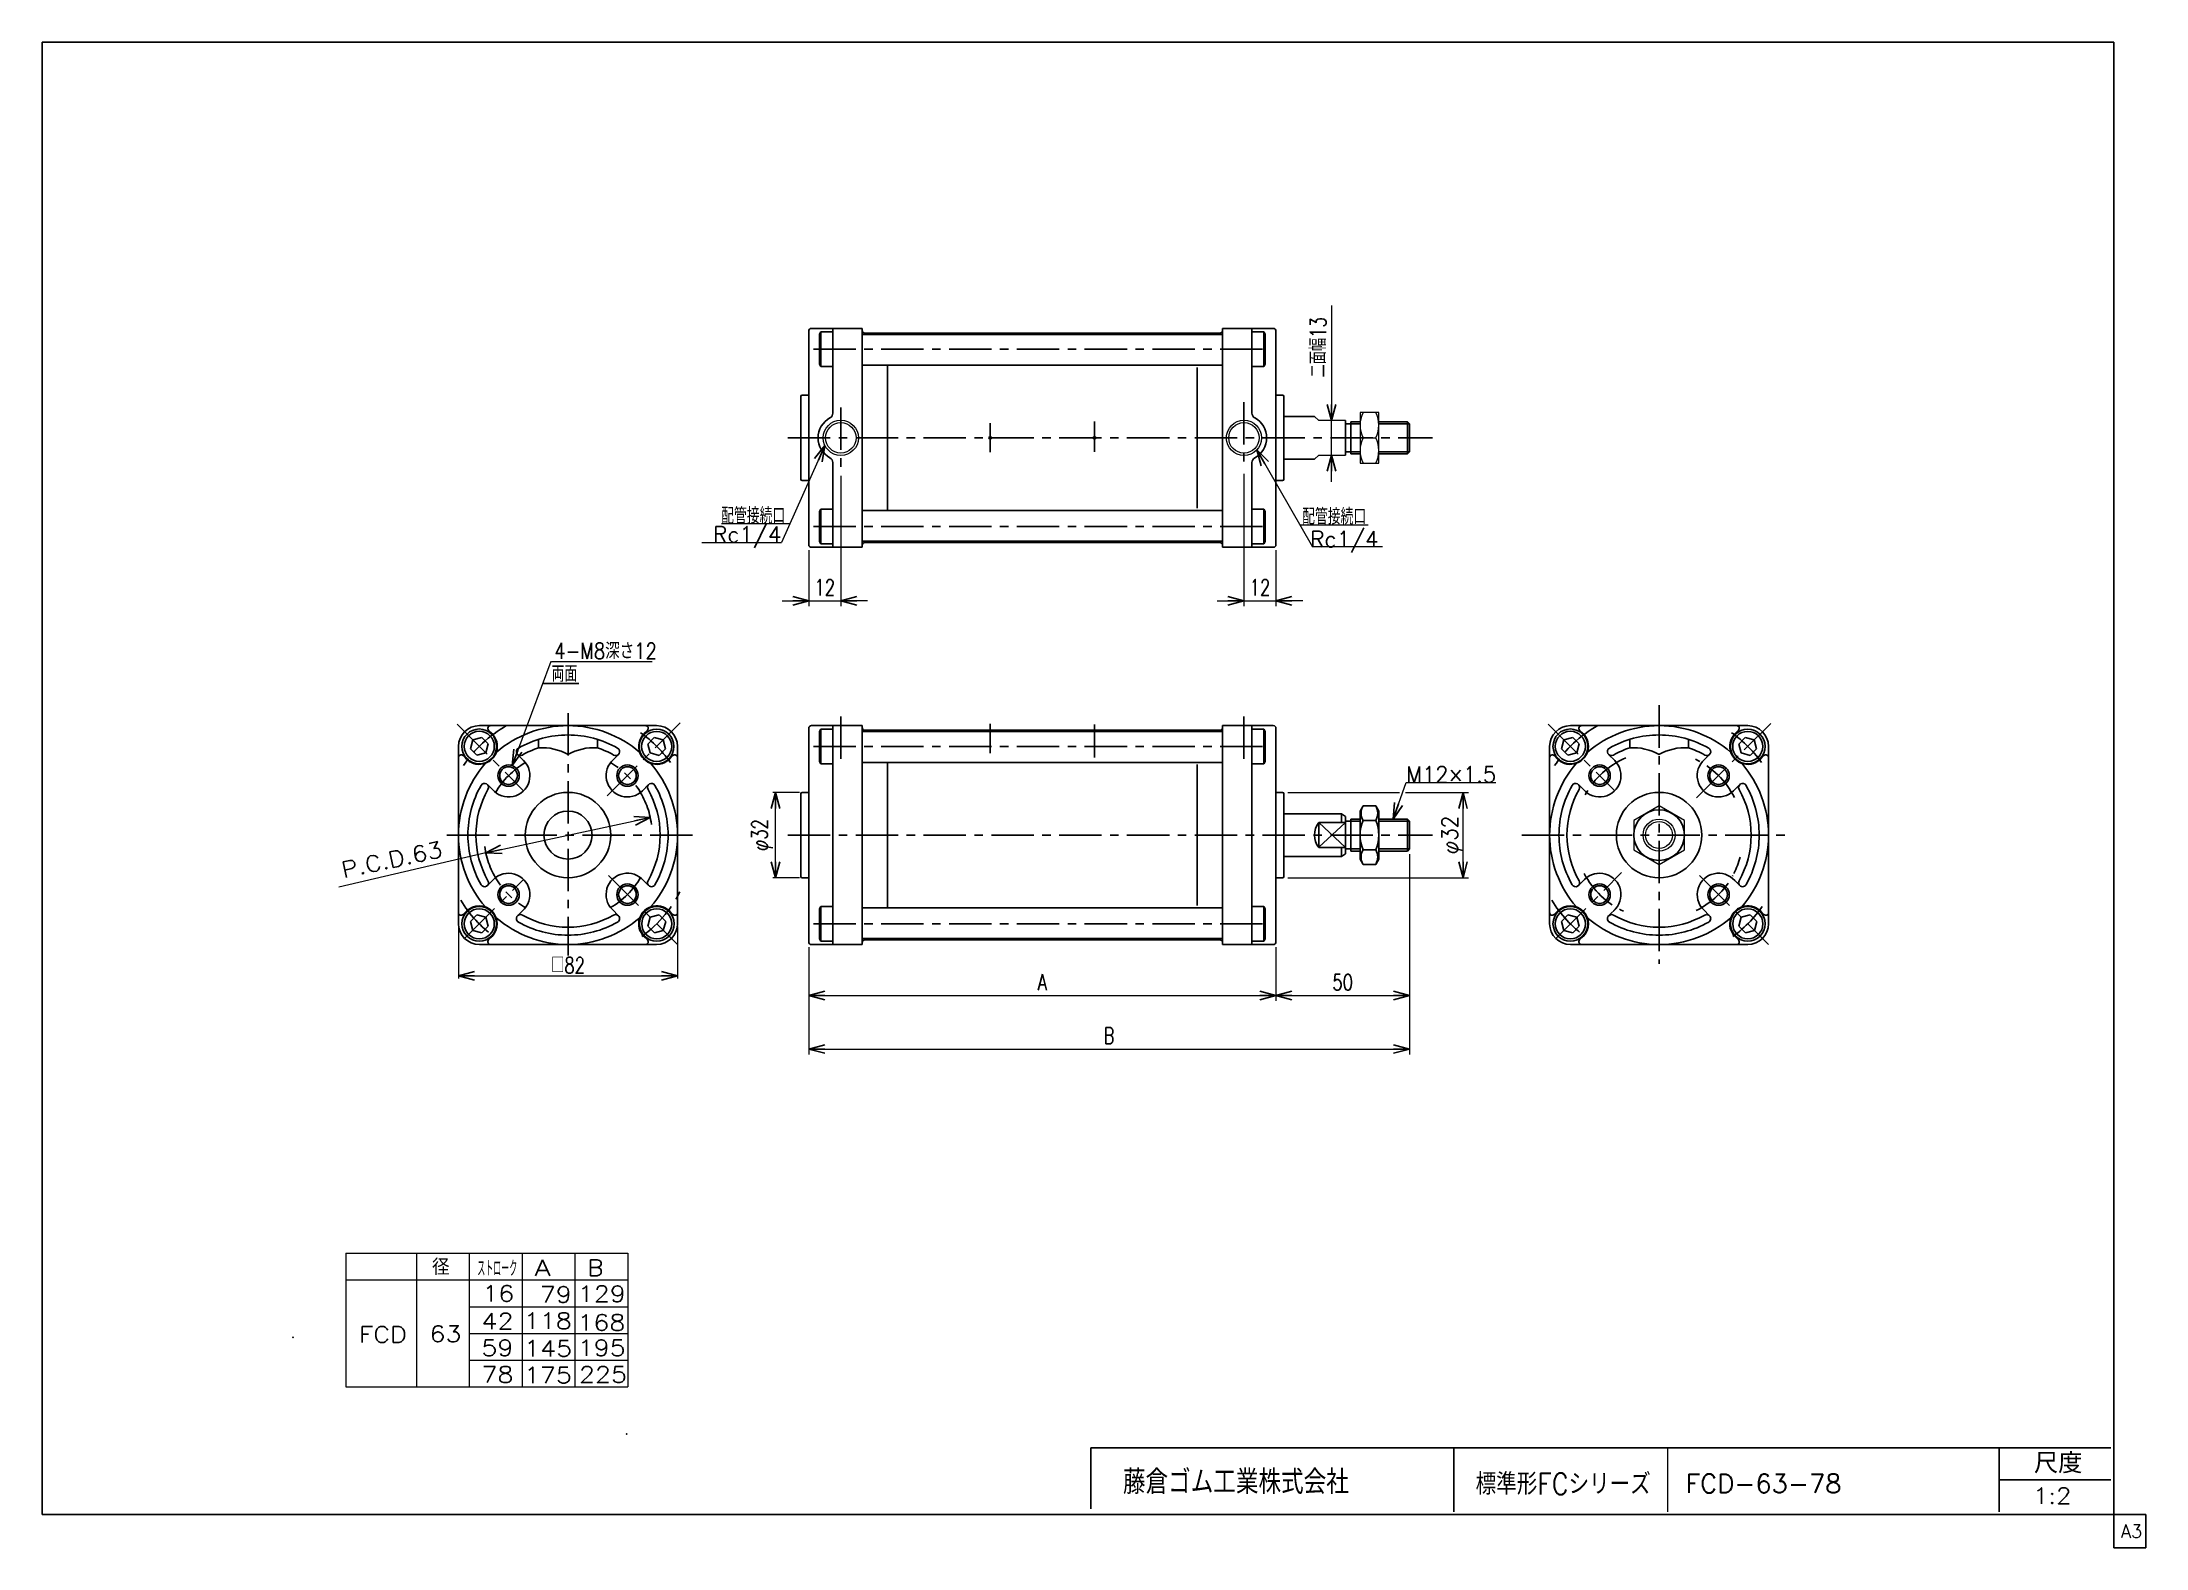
# Model space of a CAD drawing. Header units: millimetres. Extents: x -380 to 408, y -281 to 283.
import ezdxf
from ezdxf.enums import TextEntityAlignment as Align

# ---------------------------------------------------------------- set-up
doc = ezdxf.new("R2010")
doc.units = ezdxf.units.MM
doc.header["$LTSCALE"] = 0.5
doc.header["$PDSIZE"] = 1
doc.linetypes.add('CENTER', pattern=[50.8, 31.75, -6.35, 6.35, -6.35])
doc.layers.add('Layer0001', color=7, linetype='Continuous')
doc.layers.add('ZUWAKU', color=7, linetype='Continuous')
doc.styles.add('FdaStyle0', font='txt.shx', dxfattribs={"width": 0.75, "bigfont": 'bigfont'})
doc.dimstyles.new('DaDimRotatedStyle', dxfattribs={"dimtxt": 6, "dimasz": 6.000004, "dimexe": 1, "dimexo": 2, "dimgap": 1, "dimtad": 3, "dimdsep": 46, "dimtxsty": 'FdaStyle0', "dimblk1": 'OPEN30', "dimblk2": 'OPEN30', "dimsah": 1, "dimcen": 0.09, "dimclrd": 4, "dimclre": 4, "dimclrt": 4, "dimadec": 0, "dimazin": 2, "dimtfac": 1, "dimtdec": 4, "dimtmove": 0, "dimatfit": 0, "dimfxl": 1, "dimarcsym": 0})

msp = doc.modelspace()

# ---------------------------------------------------------------- texts
at = {"color": 4, "style": 'FdaStyle0'}
for s, height, width, p, p2 in [('Rc1/4', 6, 0.810127, (-128.66, 95.621), (-103.06, 95.621)), ('Rc1/4', 6, 0.810127, (-128.66, 95.621), (-103.06, 95.621)), ('Rc1/4', 6, 0.810127, (94.999, 93.861), (120.599, 93.861)), ('Rc1/4', 6, 0.810127, (94.999, 93.861), (120.599, 93.861)), ('   径', 6, 0.952381, (-251.368, -178.807), (-227.368, -178.807)), ('   径', 6, 0.952381, (-251.368, -178.807), (-227.368, -178.807)), ('ストローク', 6, 0.416667, (-216.998, -179.31), (-201.998, -179.31)), ('ストローク', 6, 0.416667, (-216.998, -179.31), (-201.998, -179.31)), ('標準形FCシリーズ', 8, 0.727273, (156.944, -261.052), (222.544, -261.052)), ('標準形FCシリーズ', 8, 0.727273, (156.944, -261.052), (222.544, -261.052)), ('FCD-63-78', 7, 0.822535, (235.565, -260.377), (293.965, -260.377)), ('FCD-63-78', 7, 0.822535, (235.565, -260.377), (293.965, -260.377)), ('1:2', 6, 0.8, (365.693, -264.477), (380.093, -264.477)), ('1:2', 6, 0.8, (365.693, -264.477), (380.093, -264.477))]:
    msp.add_text(s, height=height, dxfattribs=dict(at, width=width)).set_placement(p, p2, align=Align.FIT)
for s, p, p2 in [('A', (-195.546, -179.063), (-189.546, -179.063)), ('A', (-195.546, -179.063), (-189.546, -179.063)), ('B', (-175.748, -179.063), (-169.748, -179.063)), ('B', (-175.748, -179.063), (-169.748, -179.063)), ('16', (-215.139, -188.715), (-203.139, -188.715)), ('16', (-215.139, -188.715), (-203.139, -188.715)), ('79', (-193.572, -189.063), (-181.572, -189.063)), ('79', (-193.572, -189.063), (-181.572, -189.063)), ('129', (-179.351, -188.85), (-161.351, -188.85)), ('129', (-179.351, -188.85), (-161.351, -188.85)), ('42', (-215.397, -199.063), (-203.397, -199.063)), ('42', (-215.397, -199.063), (-203.397, -199.063)), ('118', (-199.607, -198.918), (-181.607, -198.918)), ('118', (-199.607, -198.918), (-181.607, -198.918)), ('168', (-179.52, -199.597), (-161.52, -199.597)), ('168', (-179.52, -199.597), (-161.52, -199.597)), ('FCD', (-261.35, -204.063), (-243.35, -204.063)), ('FCD', (-261.35, -204.063), (-243.35, -204.063)), ('63', (-234.892, -203.81), (-222.892, -203.81)), ('63', (-234.892, -203.81), (-222.892, -203.81)), ('59', (-215.45, -209.063), (-203.45, -209.063)), ('59', (-215.45, -209.063), (-203.45, -209.063)), ('145', (-199.452, -209.264), (-181.452, -209.264)), ('145', (-199.452, -209.264), (-181.452, -209.264)), ('195', (-179.396, -209.063), (-161.396, -209.063)), ('195', (-179.396, -209.063), (-161.396, -209.063)), ('78', (-215.45, -219.063), (-203.45, -219.063)), ('78', (-215.45, -219.063), (-203.45, -219.063)), ('175', (-199.536, -219.264), (-181.536, -219.264)), ('175', (-199.536, -219.264), (-181.536, -219.264)), ('225', (-178.896, -219.063), (-160.896, -219.063)), ('225', (-178.896, -219.063), (-160.896, -219.063))]:
    msp.add_text(s, height=6, dxfattribs=at).set_placement(p, p2, align=Align.FIT)
at = {"layer": 'Layer0001', "color": 4, "style": 'FdaStyle0'}
for s, width, p, p2 in [('配管接続口', 0.666667, (-125.649, 102.591), (-101.649, 102.591)), ('配管接続口', 0.666667, (-125.649, 102.591), (-101.649, 102.591)), ('配管接続口', 0.666667, (91.955, 102.301), (115.955, 102.301)), ('配管接続口', 0.666667, (91.955, 102.301), (115.955, 102.301)), ('4-M8深さ12', 0.761905, (-188.144, 51.938), (-149.744, 51.938)), ('4-M8深さ12', 0.761905, (-188.144, 51.938), (-149.744, 51.938))]:
    msp.add_text(s, height=6, dxfattribs=dict(at, width=width)).set_placement(p, p2, align=Align.FIT)
at = {"layer": 'Layer0001', "color": 4, "style": 'FdaStyle0', "width": 0.8}
msp.add_text('P.C.D.63', height=6, rotation=12.083272, dxfattribs=at).set_placement((-267.093, -30.13), (-229.544, -22.092), align=Align.FIT)
msp.add_text('P.C.D.63', height=6, rotation=12.083272, dxfattribs=at).set_placement((-267.093, -30.13), (-229.544, -22.092), align=Align.FIT)
at = {"layer": 'ZUWAKU', "color": 4, "style": 'FdaStyle0'}
for s, height, width, p, p2 in [('藤倉ゴム工業株式会社', 9, 0.652778, (24.849, -260.792), (109.449, -260.792)), ('尺度', 7.6, 0.749175, (366.053, -253.037), (384.213, -253.037))]:
    msp.add_text(s, height=height, dxfattribs=dict(at, width=width)).set_placement(p, p2, align=Align.FIT)
at = {"layer": 'ZUWAKU', "color": 7, "style": 'FdaStyle0', "width": 0.8}
msp.add_text('A3', height=5, dxfattribs=at).set_placement((398.615, -277.25), (406.615, -277.25), align=Align.FIT)

# ---------------------------------------------------------------- blocks, each defined once
blk = doc.blocks.new('_OPEN30')
at = {"color": 0, "linetype": 'ByBlock', "lineweight": -2}
for p, q in [((-1, 0.267949), (0, 0)), ((0, 0), (-1, -0.267949)), ((0, 0), (-1, 0))]:
    blk.add_line(p, q, dxfattribs=at)
blk = doc.blocks.new('*D1')
at = {"layer": 'Layer0001', "color": 4, "linetype": 'Continuous', "lineweight": 13}
for p, q in [((-96.34, 1.99), (-106.25, 1.99)), ((-105.25, -30.01), (-105.25, 1.99)), ((-96.34, -30.01), (-106.25, -30.01))]:
    blk.add_line(p, q, dxfattribs=at)
at = {"layer": 'Layer0001', "color": 4, "xscale": 6.000005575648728, "yscale": 5.999978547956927}
for p, rotation in [((-105.25, 1.99), 90), ((-105.25, -30.01), 270)]:
    blk.add_blockref('_OPEN30', p, dxfattribs=dict(at, rotation=rotation))
at = {"layer": 'Layer0001', "color": 4, "insert": (-106.25, -14.01), "char_height": 6, "width": 25.5, "attachment_point": 8, "rotation": 90, "style": 'FdaStyle0'}
blk.add_mtext('\\T1.00;φ32', dxfattribs=at)
blk = doc.blocks.new('DC_GROUP_Φ63_1')
at = {"layer": 'Layer0001', "color": 4, "linetype": 'Continuous', "lineweight": 25}
blk.add_line((-192.49, 42.8), (-178.95, 42.8), dxfattribs=at)
at = {"layer": 'Layer0001', "color": 4, "style": 'FdaStyle0', "width": 0.666667}
blk.add_text('両面', height=6, dxfattribs=at).set_placement((-189.15, 43.4), (-179.55, 43.4), align=Align.FIT)
blk = doc.blocks.new('*D3')
at = {"layer": 'Layer0001', "color": 4, "linetype": 'Continuous', "lineweight": 13}
for p, q in [((-224.01, -48.21), (-224.01, -67.77)), ((-142.01, -48.21), (-142.01, -67.77)), ((-224.01, -66.77), (-142.01, -66.77))]:
    blk.add_line(p, q, dxfattribs=at)
at = {"layer": 'Layer0001', "color": 4, "xscale": 6.000005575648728, "yscale": 5.999978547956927}
for p, rotation in [((-224.01, -66.77), 180), ((-142.01, -66.77), 360)]:
    blk.add_blockref('_OPEN30', p, dxfattribs=dict(at, rotation=rotation))
at = {"layer": 'Layer0001', "color": 4, "insert": (-183.01, -65.77), "char_height": 6, "width": 25.5, "attachment_point": 8, "style": 'FdaStyle0'}
blk.add_mtext('\\T1.00;□82', dxfattribs=at)
blk = doc.blocks.new('DC_GROUP_Φ63_2')
at = {"layer": 'Layer0001', "color": 4, "linetype": 'Continuous', "lineweight": 13}
for p, q in [((126.01, -8.01), (130.98, 5.72)), ((130.98, 5.72), (164.45, 5.72))]:
    blk.add_line(p, q, dxfattribs=at)
at = {"layer": 'Layer0001', "color": 4, "xscale": 6.000005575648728, "yscale": 5.999978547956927, "rotation": 250.1008475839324}
blk.add_blockref('_OPEN30', (126.01, -8.01), dxfattribs=at)
at = {"layer": 'Layer0001', "color": 4, "style": 'FdaStyle0', "width": 0.777778}
blk.add_text('M12×1.5', height=6, dxfattribs=at).set_placement((130.98, 5.72), (164.58, 5.72), align=Align.FIT)
blk = doc.blocks.new('*D14')
at = {"layer": 'Layer0001', "color": 4, "linetype": 'Continuous', "lineweight": 13}
for p, q in [((-96.34, 1.99), (-106.25, 1.99)), ((-105.25, -30.01), (-105.25, 1.99)), ((-96.34, -30.01), (-106.25, -30.01))]:
    blk.add_line(p, q, dxfattribs=at)
at = {"layer": 'Layer0001', "color": 4, "xscale": 6.000005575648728, "yscale": 5.999978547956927}
for p, rotation in [((-105.25, 1.99), 90), ((-105.25, -30.01), 270)]:
    blk.add_blockref('_OPEN30', p, dxfattribs=dict(at, rotation=rotation))
at = {"layer": 'Layer0001', "color": 4, "insert": (-106.25, -14.01), "char_height": 6, "width": 25.5, "attachment_point": 8, "rotation": 90, "style": 'FdaStyle0'}
blk.add_mtext('\\T1.00;φ32', dxfattribs=at)
blk = doc.blocks.new('DC_GROUP_Φ63_6')
at = {"layer": 'Layer0001', "color": 4, "linetype": 'Continuous', "lineweight": 25}
blk.add_line((-192.49, 42.8), (-178.95, 42.8), dxfattribs=at)
at = {"layer": 'Layer0001', "color": 4, "style": 'FdaStyle0', "width": 0.666667}
blk.add_text('両面', height=6, dxfattribs=at).set_placement((-189.15, 43.4), (-179.55, 43.4), align=Align.FIT)
blk = doc.blocks.new('*D16')
at = {"layer": 'Layer0001', "color": 4, "linetype": 'Continuous', "lineweight": 13}
for p, q in [((-224.01, -48.21), (-224.01, -67.77)), ((-142.01, -48.21), (-142.01, -67.77)), ((-224.01, -66.77), (-142.01, -66.77))]:
    blk.add_line(p, q, dxfattribs=at)
at = {"layer": 'Layer0001', "color": 4, "xscale": 6.000005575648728, "yscale": 5.999978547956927}
for p, rotation in [((-224.01, -66.77), 180), ((-142.01, -66.77), 360)]:
    blk.add_blockref('_OPEN30', p, dxfattribs=dict(at, rotation=rotation))
at = {"layer": 'Layer0001', "color": 4, "insert": (-183.01, -65.77), "char_height": 6, "width": 25.5, "attachment_point": 8, "style": 'FdaStyle0'}
blk.add_mtext('\\T1.00;□82', dxfattribs=at)
blk = doc.blocks.new('DC_GROUP_Φ63_7')
at = {"layer": 'Layer0001', "color": 4, "linetype": 'Continuous', "lineweight": 13}
for p, q in [((126.01, -8.01), (130.98, 5.72)), ((130.98, 5.72), (164.45, 5.72))]:
    blk.add_line(p, q, dxfattribs=at)
at = {"layer": 'Layer0001', "color": 4, "xscale": 6.000005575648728, "yscale": 5.999978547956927, "rotation": 250.1008475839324}
blk.add_blockref('_OPEN30', (126.01, -8.01), dxfattribs=at)
at = {"layer": 'Layer0001', "color": 4, "style": 'FdaStyle0', "width": 0.777778}
blk.add_text('M12×1.5', height=6, dxfattribs=at).set_placement((130.98, 5.72), (164.58, 5.72), align=Align.FIT)
blk = doc.blocks.new('DC_GROUP_Φ63_3')
at = {"color": 4, "linetype": 'Continuous', "lineweight": 13}
for p, q in [((225.65, -3.04), (216.15, -8.53)), ((235.15, -8.53), (225.65, -3.04)), ((216.15, -8.53), (216.15, -19.5)), ((235.15, -19.5), (235.15, -8.53)), ((216.15, -19.5), (225.65, -24.98)), ((225.65, -24.98), (235.15, -19.5))]:
    blk.add_line(p, q, dxfattribs=at)
for radius in [9.5, 6, 5.05]:
    blk.add_circle((225.65, -14.01), radius, dxfattribs=at)
blk = doc.blocks.new('DC_GROUP_Φ63_4')
at = {"color": 4, "linetype": 'Continuous', "lineweight": 13}
for p, q in [((120.66, 144.26), (113.66, 144.26)), ((113.66, 144.26), (113.66, 125.26)), ((120.66, 125.26), (120.66, 144.26)), ((114.79, 134.76), (119.54, 134.76)), ((113.66, 125.26), (120.66, 125.26))]:
    blk.add_line(p, q, dxfattribs=at)
for centre, start, end in [((124.14, 139.51), 153.0711, 206.9289), ((110.18, 139.51), 333.0711, 26.9289), ((124.14, 130.01), 153.0711, 206.9289), ((110.18, 130.01), 333.0711, 26.9289)]:
    blk.add_arc(centre, 10.49, start, end, dxfattribs=at)
blk = doc.blocks.new('DA_IMAGEDIMGROUP_1')
at = {"color": 4, "linetype": 'Continuous', "lineweight": 13}
for p, q in [((102.94, 184.38), (102.94, 141.26)), ((102.94, 128.26), (102.94, 141.26)), ((102.94, 118.26), (102.94, 128.26))]:
    blk.add_line(p, q, dxfattribs=at)
at = {"color": 4, "xscale": 6.000005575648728, "yscale": 5.999978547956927}
for p, rotation in [((102.94, 141.26), 270), ((102.94, 128.26), 90)]:
    blk.add_blockref('_OPEN30', p, dxfattribs=dict(at, rotation=rotation))
at = {"color": 4, "insert": (100.94, 157.38), "char_height": 6, "width": 37.5, "attachment_point": 7, "rotation": 90, "style": 'FdaStyle0'}
blk.add_mtext('\\T1.00;二面幅13', dxfattribs=at)
blk = doc.blocks.new('*D8')
at = {"color": 4, "linetype": 'Continuous', "lineweight": 13}
for p, q in [((-92.84, -56.01), (-92.84, -76.14)), ((82.16, -56.01), (82.16, -76.14)), ((-92.84, -74.14), (82.16, -74.14))]:
    blk.add_line(p, q, dxfattribs=at)
at = {"color": 4, "xscale": 6.000005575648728, "yscale": 5.999978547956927}
for p, rotation in [((-92.84, -74.14), 180), ((82.16, -74.14), 360)]:
    blk.add_blockref('_OPEN30', p, dxfattribs=dict(at, rotation=rotation))
at = {"color": 4, "insert": (-5.34, -72.14), "char_height": 6, "width": 13.5, "attachment_point": 8, "style": 'FdaStyle0'}
blk.add_mtext('\\T1.00;A', dxfattribs=at)
blk = doc.blocks.new('*D9')
at = {"color": 4, "linetype": 'Continuous', "lineweight": 13}
for p, q in [((132.16, -21.21), (132.16, -76.14)), ((82.16, -56.01), (82.16, -76.14)), ((82.16, -74.14), (132.16, -74.14))]:
    blk.add_line(p, q, dxfattribs=at)
at = {"color": 4, "xscale": 6.000005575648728, "yscale": 5.999978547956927}
for p, rotation in [((82.16, -74.14), 180), ((132.16, -74.14), 360)]:
    blk.add_blockref('_OPEN30', p, dxfattribs=dict(at, rotation=rotation))
at = {"color": 4, "insert": (107.16, -72.14), "char_height": 6, "width": 19.5, "attachment_point": 8, "style": 'FdaStyle0'}
blk.add_mtext('\\T1.00;50', dxfattribs=at)
blk = doc.blocks.new('*D10')
at = {"color": 4, "linetype": 'Continuous', "lineweight": 13}
for p, q in [((132.16, -21.21), (132.16, -96.14)), ((-92.84, -56.01), (-92.84, -96.14)), ((-92.84, -94.14), (132.16, -94.14))]:
    blk.add_line(p, q, dxfattribs=at)
at = {"color": 4, "xscale": 6.000005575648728, "yscale": 5.999978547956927}
for p, rotation in [((-92.84, -94.14), 180), ((132.16, -94.14), 360)]:
    blk.add_blockref('_OPEN30', p, dxfattribs=dict(at, rotation=rotation))
at = {"color": 4, "insert": (19.66, -92.14), "char_height": 6, "width": 13.5, "attachment_point": 8, "style": 'FdaStyle0'}
blk.add_mtext('\\T1.00;B', dxfattribs=at)
blk = doc.blocks.new('DC_GROUP_Φ63_5')
at = {"color": 4, "linetype": 'Continuous', "lineweight": 13}
for p, q in [((86.66, 1.99), (128.37, 1.99)), ((130.69, 1.99), (154.22, 1.99)), ((152.22, -30.01), (152.22, 1.99)), ((86.66, -30.01), (154.22, -30.01))]:
    blk.add_line(p, q, dxfattribs=at)
at = {"color": 4, "xscale": 6.000005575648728, "yscale": 5.999978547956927}
for p, rotation in [((152.22, 1.99), 90), ((152.22, -30.01), 270)]:
    blk.add_blockref('_OPEN30', p, dxfattribs=dict(at, rotation=rotation))
at = {"color": 4, "style": 'FdaStyle0', "width": 0.75}
blk.add_text('φ32', height=6, rotation=90, dxfattribs=at).set_placement((150.22, -21.21), (150.22, -6.81), align=Align.FIT)
blk = doc.blocks.new('DA_IMAGEDIMGROUP_2')
at = {"color": 4, "linetype": 'Continuous', "lineweight": 13}
for p, q in [((-80.84, 120.49), (-80.84, 71.76)), ((-92.84, 92.76), (-92.84, 71.76)), ((-102.84, 73.76), (-92.84, 73.76)), ((-92.84, 73.76), (-80.84, 73.76)), ((-70.84, 73.76), (-80.84, 73.76))]:
    blk.add_line(p, q, dxfattribs=at)
at = {"color": 4, "xscale": 6.000005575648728, "yscale": 5.999978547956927}
for p, rotation in [((-92.84, 73.76), 360), ((-80.84, 73.76), 180)]:
    blk.add_blockref('_OPEN30', p, dxfattribs=dict(at, rotation=rotation))
at = {"color": 4, "insert": (-86.84, 75.76), "char_height": 6, "width": 19.5, "attachment_point": 8, "style": 'FdaStyle0'}
blk.add_mtext('\\T1.00;12', dxfattribs=at)
blk = doc.blocks.new('DA_IMAGEDIMGROUP_3')
at = {"color": 4, "linetype": 'Continuous', "lineweight": 13}
for p, q in [((70.16, 121.23), (70.16, 71.76)), ((82.16, 92.76), (82.16, 71.76)), ((60.16, 73.76), (70.16, 73.76)), ((70.16, 73.76), (82.16, 73.76)), ((92.16, 73.76), (82.16, 73.76))]:
    blk.add_line(p, q, dxfattribs=at)
at = {"color": 4, "xscale": 6.000005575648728, "yscale": 5.999978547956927}
for p, rotation in [((70.16, 73.76), 360), ((82.16, 73.76), 180)]:
    blk.add_blockref('_OPEN30', p, dxfattribs=dict(at, rotation=rotation))
at = {"color": 4, "insert": (76.16, 75.76), "char_height": 6, "width": 19.5, "attachment_point": 8, "style": 'FdaStyle0'}
blk.add_mtext('\\T1.00;12', dxfattribs=at)
blk = doc.blocks.new('DC_GROUP_Φ63_8')
at = {"color": 4, "linetype": 'Continuous', "lineweight": 13}
for p, q in [((225.65, -3.04), (216.15, -8.53)), ((235.15, -8.53), (225.65, -3.04)), ((216.15, -8.53), (216.15, -19.5)), ((235.15, -19.5), (235.15, -8.53)), ((216.15, -19.5), (225.65, -24.98)), ((225.65, -24.98), (235.15, -19.5))]:
    blk.add_line(p, q, dxfattribs=at)
for radius in [9.5, 6, 5.05]:
    blk.add_circle((225.65, -14.01), radius, dxfattribs=at)
blk = doc.blocks.new('DC_GROUP_Φ63_9')
at = {"color": 4, "linetype": 'Continuous', "lineweight": 13}
for p, q in [((120.66, 144.26), (113.66, 144.26)), ((113.66, 144.26), (113.66, 125.26)), ((120.66, 125.26), (120.66, 144.26)), ((114.79, 134.76), (119.54, 134.76)), ((113.66, 125.26), (120.66, 125.26))]:
    blk.add_line(p, q, dxfattribs=at)
for centre, start, end in [((124.14, 139.51), 153.0711, 206.9289), ((110.18, 139.51), 333.0711, 26.9289), ((124.14, 130.01), 153.0711, 206.9289), ((110.18, 130.01), 333.0711, 26.9289)]:
    blk.add_arc(centre, 10.49, start, end, dxfattribs=at)
blk = doc.blocks.new('DA_IMAGEDIMGROUP_4')
at = {"color": 4, "linetype": 'Continuous', "lineweight": 13}
for p, q in [((102.94, 184.38), (102.94, 141.26)), ((102.94, 128.26), (102.94, 141.26)), ((102.94, 118.26), (102.94, 128.26))]:
    blk.add_line(p, q, dxfattribs=at)
at = {"color": 4, "xscale": 6.000005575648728, "yscale": 5.999978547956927}
for p, rotation in [((102.94, 141.26), 270), ((102.94, 128.26), 90)]:
    blk.add_blockref('_OPEN30', p, dxfattribs=dict(at, rotation=rotation))
at = {"color": 4, "insert": (100.94, 157.38), "char_height": 6, "width": 37.5, "attachment_point": 7, "rotation": 90, "style": 'FdaStyle0'}
blk.add_mtext('\\T1.00;二面幅13', dxfattribs=at)
blk = doc.blocks.new('*D21')
at = {"color": 4, "linetype": 'Continuous', "lineweight": 13}
for p, q in [((-92.84, -56.01), (-92.84, -76.14)), ((82.16, -56.01), (82.16, -76.14)), ((-92.84, -74.14), (82.16, -74.14))]:
    blk.add_line(p, q, dxfattribs=at)
at = {"color": 4, "xscale": 6.000005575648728, "yscale": 5.999978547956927}
for p, rotation in [((-92.84, -74.14), 180), ((82.16, -74.14), 360)]:
    blk.add_blockref('_OPEN30', p, dxfattribs=dict(at, rotation=rotation))
at = {"color": 4, "insert": (-5.34, -72.14), "char_height": 6, "width": 13.5, "attachment_point": 8, "style": 'FdaStyle0'}
blk.add_mtext('\\T1.00;A', dxfattribs=at)
blk = doc.blocks.new('*D22')
at = {"color": 4, "linetype": 'Continuous', "lineweight": 13}
for p, q in [((132.16, -21.21), (132.16, -76.14)), ((82.16, -56.01), (82.16, -76.14)), ((82.16, -74.14), (132.16, -74.14))]:
    blk.add_line(p, q, dxfattribs=at)
at = {"color": 4, "xscale": 6.000005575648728, "yscale": 5.999978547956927}
for p, rotation in [((82.16, -74.14), 180), ((132.16, -74.14), 360)]:
    blk.add_blockref('_OPEN30', p, dxfattribs=dict(at, rotation=rotation))
at = {"color": 4, "insert": (107.16, -72.14), "char_height": 6, "width": 19.5, "attachment_point": 8, "style": 'FdaStyle0'}
blk.add_mtext('\\T1.00;50', dxfattribs=at)
blk = doc.blocks.new('*D23')
at = {"color": 4, "linetype": 'Continuous', "lineweight": 13}
for p, q in [((132.16, -21.21), (132.16, -96.14)), ((-92.84, -56.01), (-92.84, -96.14)), ((-92.84, -94.14), (132.16, -94.14))]:
    blk.add_line(p, q, dxfattribs=at)
at = {"color": 4, "xscale": 6.000005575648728, "yscale": 5.999978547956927}
for p, rotation in [((-92.84, -94.14), 180), ((132.16, -94.14), 360)]:
    blk.add_blockref('_OPEN30', p, dxfattribs=dict(at, rotation=rotation))
at = {"color": 4, "insert": (19.66, -92.14), "char_height": 6, "width": 13.5, "attachment_point": 8, "style": 'FdaStyle0'}
blk.add_mtext('\\T1.00;B', dxfattribs=at)
blk = doc.blocks.new('DC_GROUP_Φ63_10')
at = {"color": 4, "linetype": 'Continuous', "lineweight": 13}
for p, q in [((86.66, 1.99), (128.37, 1.99)), ((130.69, 1.99), (154.22, 1.99)), ((152.22, -30.01), (152.22, 1.99)), ((86.66, -30.01), (154.22, -30.01))]:
    blk.add_line(p, q, dxfattribs=at)
at = {"color": 4, "xscale": 6.000005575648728, "yscale": 5.999978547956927}
for p, rotation in [((152.22, 1.99), 90), ((152.22, -30.01), 270)]:
    blk.add_blockref('_OPEN30', p, dxfattribs=dict(at, rotation=rotation))
at = {"color": 4, "style": 'FdaStyle0', "width": 0.75}
blk.add_text('φ32', height=6, rotation=90, dxfattribs=at).set_placement((150.22, -21.21), (150.22, -6.81), align=Align.FIT)
blk = doc.blocks.new('DA_IMAGEDIMGROUP_5')
at = {"color": 4, "linetype": 'Continuous', "lineweight": 13}
for p, q in [((-80.84, 120.49), (-80.84, 71.76)), ((-92.84, 92.76), (-92.84, 71.76)), ((-102.84, 73.76), (-92.84, 73.76)), ((-92.84, 73.76), (-80.84, 73.76)), ((-70.84, 73.76), (-80.84, 73.76))]:
    blk.add_line(p, q, dxfattribs=at)
at = {"color": 4, "xscale": 6.000005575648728, "yscale": 5.999978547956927}
for p, rotation in [((-92.84, 73.76), 360), ((-80.84, 73.76), 180)]:
    blk.add_blockref('_OPEN30', p, dxfattribs=dict(at, rotation=rotation))
at = {"color": 4, "insert": (-86.84, 75.76), "char_height": 6, "width": 19.5, "attachment_point": 8, "style": 'FdaStyle0'}
blk.add_mtext('\\T1.00;12', dxfattribs=at)
blk = doc.blocks.new('DA_IMAGEDIMGROUP_6')
at = {"color": 4, "linetype": 'Continuous', "lineweight": 13}
for p, q in [((70.16, 121.23), (70.16, 71.76)), ((82.16, 92.76), (82.16, 71.76)), ((60.16, 73.76), (70.16, 73.76)), ((70.16, 73.76), (82.16, 73.76)), ((92.16, 73.76), (82.16, 73.76))]:
    blk.add_line(p, q, dxfattribs=at)
at = {"color": 4, "xscale": 6.000005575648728, "yscale": 5.999978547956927}
for p, rotation in [((70.16, 73.76), 360), ((82.16, 73.76), 180)]:
    blk.add_blockref('_OPEN30', p, dxfattribs=dict(at, rotation=rotation))
at = {"color": 4, "insert": (76.16, 75.76), "char_height": 6, "width": 19.5, "attachment_point": 8, "style": 'FdaStyle0'}
blk.add_mtext('\\T1.00;12', dxfattribs=at)

# ---------------------------------------------------------------- dimensions: what is measured, and where the dimension line sits
at = {"linetype": 'Continuous', "lineweight": 13}
for base, p2, text, picture, middle in [((132.161, -94.136), (132.161, -19.213), 'B', '*D10', (19.661, -94.136)), ((132.161, -94.136), (132.161, -19.213), 'B', '*D23', (19.661, -94.136)), ((82.161, -74.136), (82.161, -54.013), 'A', '*D8', (-5.339, -74.136)), ((82.161, -74.136), (82.161, -54.013), 'A', '*D21', (-5.339, -74.136))]:
    dim = msp.add_linear_dim(base=base, p1=(-92.839, -54.013), p2=p2, text=text, dimstyle='DaDimRotatedStyle', override={"dimtxt": 6, "dimasz": 6.000004, "dimexe": 2, "dimexo": 2, "dimgap": 2, "dimtad": 3, "dimtih": 0, "dimtoh": 0, "dimdec": 2, "dimzin": 8, "dimtxsty": 'FdaStyle0', "dimblk1": 'OPEN30', "dimblk2": 'OPEN30', "dimsah": 1, "dimclrd": 4, "dimclre": 4, "dimclrt": 4, "dimazin": 2, "dimtofl": 1, "dimatfit": 0, "dimtolj": 0, "dimtzin": 8}, dxfattribs=at)
    dim.commit()
    dim.dimension.update_dxf_attribs({"geometry": picture, "text_midpoint": middle})
for picture in ['*D9', '*D22']:
    dim = msp.add_linear_dim(base=(132.161, -74.136), p1=(82.161, -54.013), p2=(132.161, -19.213), dimstyle='DaDimRotatedStyle', override={"dimtxt": 6, "dimasz": 6.000004, "dimexe": 2, "dimexo": 2, "dimgap": 2, "dimtad": 3, "dimtih": 0, "dimtoh": 0, "dimdec": 2, "dimzin": 8, "dimtxsty": 'FdaStyle0', "dimblk1": 'OPEN30', "dimblk2": 'OPEN30', "dimsah": 1, "dimclrd": 4, "dimclre": 4, "dimclrt": 4, "dimazin": 2, "dimtofl": 1, "dimatfit": 0, "dimtolj": 0, "dimtzin": 8}, dxfattribs=at)
    dim.commit()
    dim.dimension.update_dxf_attribs({"geometry": picture, "text_midpoint": (107.161, -74.136)})
at = {"layer": 'Layer0001', "linetype": 'Continuous', "lineweight": 13}
for picture in ['*D1', '*D14']:
    dim = msp.add_linear_dim(base=(-105.249, 1.987), p1=(-94.339, -30.013), p2=(-94.339, 1.987), angle=90, text='φ<>', dimstyle='DaDimRotatedStyle', override={"dimtxt": 6, "dimasz": 6.000004, "dimexe": 1, "dimexo": 2, "dimgap": 1, "dimtad": 3, "dimtih": 0, "dimtoh": 0, "dimdec": 2, "dimzin": 8, "dimtxsty": 'FdaStyle0', "dimblk1": 'OPEN30', "dimblk2": 'OPEN30', "dimsah": 1, "dimclrd": 4, "dimclre": 4, "dimclrt": 4, "dimazin": 2, "dimtofl": 1, "dimatfit": 0, "dimtolj": 0, "dimtzin": 8}, dxfattribs=at)
    dim.commit()
    dim.dimension.update_dxf_attribs({"geometry": picture, "text_midpoint": (-105.249, -14.013)})
for picture in ['*D3', '*D16']:
    dim = msp.add_linear_dim(base=(-142.012, -66.775), p1=(-224.012, -46.213), p2=(-142.012, -46.213), text='□<>', dimstyle='DaDimRotatedStyle', override={"dimtxt": 6, "dimasz": 6.000004, "dimexe": 1, "dimexo": 2, "dimgap": 1, "dimtad": 3, "dimtih": 0, "dimtoh": 0, "dimdec": 2, "dimzin": 8, "dimtxsty": 'FdaStyle0', "dimblk1": 'OPEN30', "dimblk2": 'OPEN30', "dimsah": 1, "dimclrd": 4, "dimclre": 4, "dimclrt": 4, "dimazin": 2, "dimtofl": 1, "dimatfit": 0, "dimtolj": 0, "dimtzin": 8}, dxfattribs=at)
    dim.commit()
    dim.dimension.update_dxf_attribs({"geometry": picture, "text_midpoint": (-183.012, -66.775)})

# ---------------------------------------------------------------- linework, layer by layer
at = {"color": 4, "linetype": 'Continuous', "lineweight": 25}
for p, q in [((-92.839, 174.762), (-92.839, 150.762)), ((-92.839, 174.762), (-92.839, 150.762)), ((-91.839, 175.762), (-72.839, 175.762)), ((-91.839, 175.762), (-72.839, 175.762)), ((-88.339, 174.462), (-88.839, 173.596)), ((-88.339, 174.462), (-88.839, 173.596)), ((-88.339, 174.462), (-88.839, 173.596)), ((-88.339, 174.462), (-88.839, 173.596)), ((-88.839, 173.596), (-88.839, 162.328)), ((-88.839, 173.596), (-88.839, 162.328)), ((-88.839, 173.596), (-88.839, 162.328)), ((-88.839, 173.596), (-88.839, 162.328)), ((-83.839, 174.462), (-88.339, 174.462)), ((-88.339, 174.462), (-88.339, 161.462)), ((-83.839, 174.462), (-88.339, 174.462)), ((-88.339, 174.462), (-88.339, 161.462)), ((-83.839, 174.462), (-88.339, 174.462)), ((-88.339, 174.462), (-88.339, 161.462)), ((-83.839, 174.462), (-88.339, 174.462)), ((-88.339, 174.462), (-88.339, 161.462)), ((-83.839, 143.996), (-83.839, 175.762)), ((-83.839, 143.996), (-83.839, 175.762)), ((-83.839, 143.996), (-83.839, 175.762)), ((-83.839, 143.996), (-83.839, 175.762)), ((-72.839, 175.762), (-72.839, 175.012)), ((-72.839, 175.012), (-72.839, 175.762)), ((-72.839, 175.012), (-72.839, 175.762)), ((-72.839, 175.762), (-72.839, 175.012)), ((-72.839, 175.012), (-72.839, 175.762)), ((-72.839, 175.012), (-72.839, 175.762)), ((-72.839, 134.762), (-72.839, 175.567)), ((-72.839, 134.762), (-72.839, 175.567)), ((-72.839, 134.762), (-72.839, 175.567)), ((-72.839, 134.762), (-72.839, 175.567)), ((-72.839, 173.512), (62.161, 173.512)), ((-72.839, 173.512), (62.161, 173.512)), ((-72.839, 173.512), (62.161, 173.512)), ((-72.839, 173.512), (62.161, 173.512)), ((-71.839, 174.012), (-63.339, 174.012)), ((-71.839, 174.012), (61.161, 174.012)), ((-71.839, 174.012), (61.161, 174.012)), ((-71.839, 174.012), (-63.339, 174.012)), ((-71.839, 174.012), (61.161, 174.012)), ((-71.839, 174.012), (61.161, 174.012)), ((-63.339, 174.012), (52.661, 174.012)), ((-63.339, 174.012), (52.661, 174.012)), ((61.161, 174.012), (52.661, 174.012)), ((61.161, 174.012), (52.661, 174.012)), ((81.161, 175.762), (62.161, 175.762)), ((62.161, 175.762), (62.161, 175.012)), ((81.161, 175.762), (62.161, 175.762)), ((62.161, 175.012), (62.161, 175.762)), ((81.161, 175.762), (62.161, 175.762)), ((62.161, 175.012), (62.161, 175.762)), ((81.161, 175.762), (62.161, 175.762)), ((62.161, 175.762), (62.161, 175.012)), ((81.161, 175.762), (62.161, 175.762)), ((62.161, 175.012), (62.161, 175.762)), ((81.161, 175.762), (62.161, 175.762)), ((62.161, 175.012), (62.161, 175.762)), ((62.161, 134.762), (62.161, 174.787)), ((62.161, 134.762), (62.161, 174.787)), ((62.161, 134.762), (62.161, 174.787)), ((62.161, 134.762), (62.161, 174.787)), ((73.161, 143.996), (73.161, 175.762)), ((73.161, 143.996), (73.161, 175.762)), ((73.161, 143.996), (73.161, 175.762)), ((73.161, 143.996), (73.161, 175.762)), ((73.161, 174.462), (77.661, 174.462)), ((73.161, 174.462), (77.661, 174.462)), ((73.161, 174.462), (77.661, 174.462)), ((73.161, 174.462), (77.661, 174.462)), ((77.661, 174.462), (78.161, 173.596)), ((77.661, 174.462), (77.661, 161.462)), ((77.661, 174.462), (78.161, 173.596)), ((77.661, 174.462), (77.661, 161.462)), ((77.661, 174.462), (78.161, 173.596)), ((77.661, 174.462), (77.661, 161.462)), ((77.661, 174.462), (78.161, 173.596)), ((77.661, 174.462), (77.661, 161.462)), ((78.161, 173.596), (78.161, 162.328)), ((78.161, 173.596), (78.161, 162.328)), ((78.161, 173.596), (78.161, 162.328)), ((78.161, 173.596), (78.161, 162.328)), ((82.161, 134.762), (82.161, 174.762)), ((82.161, 134.762), (82.161, 174.762)), ((-88.339, 161.462), (-88.839, 162.328)), ((-88.339, 161.462), (-88.839, 162.328)), ((-88.339, 161.462), (-88.839, 162.328)), ((-88.339, 161.462), (-88.839, 162.328)), ((-83.839, 161.462), (-88.339, 161.462)), ((-83.839, 161.462), (-88.339, 161.462)), ((-83.839, 161.462), (-88.339, 161.462)), ((-83.839, 161.462), (-88.339, 161.462)), ((-72.839, 161.962), (62.161, 161.962)), ((-72.839, 161.962), (62.161, 161.962)), ((-72.839, 161.962), (62.161, 161.962)), ((-72.839, 161.962), (62.161, 161.962)), ((-63.339, 161.695), (-63.339, 134.762)), ((-63.339, 161.695), (-63.339, 134.762)), ((-63.339, 161.695), (-63.339, 134.762)), ((-63.339, 161.695), (-63.339, 134.762)), ((52.661, 161.141), (52.661, 134.762)), ((52.661, 161.141), (52.661, 134.762)), ((52.661, 161.141), (52.661, 134.762)), ((52.661, 161.141), (52.661, 134.762)), ((73.161, 161.462), (77.661, 161.462)), ((73.161, 161.462), (77.661, 161.462)), ((73.161, 161.462), (77.661, 161.462)), ((73.161, 161.462), (77.661, 161.462)), ((77.661, 161.462), (78.161, 162.328)), ((77.661, 161.462), (78.161, 162.328)), ((77.661, 161.462), (78.161, 162.328)), ((77.661, 161.462), (78.161, 162.328)), ((-95.839, 150.262), (-95.839, 134.762)), ((-95.839, 150.262), (-95.839, 134.762)), ((-95.339, 150.762), (-92.839, 150.762)), ((-95.339, 150.762), (-92.839, 150.762)), ((-92.839, 94.762), (-92.839, 150.762)), ((-92.839, 94.762), (-92.839, 150.762)), ((84.661, 150.762), (82.161, 150.762)), ((84.661, 150.762), (82.161, 150.762)), ((84.661, 150.762), (82.161, 150.762)), ((84.661, 150.762), (82.161, 150.762)), ((84.661, 150.762), (82.161, 150.762)), ((84.661, 150.762), (82.161, 150.762)), ((85.161, 150.262), (85.161, 134.762)), ((85.161, 150.262), (85.161, 134.762)), ((85.161, 150.262), (85.161, 134.762)), ((85.161, 150.262), (85.161, 134.762)), ((85.161, 142.762), (96.635, 142.762)), ((85.161, 142.762), (96.635, 142.762)), ((-95.839, 119.262), (-95.839, 134.762)), ((-95.839, 119.262), (-95.839, 134.762)), ((-72.839, 134.762), (-72.839, 93.958)), ((-72.839, 134.762), (-72.839, 93.958)), ((-63.339, 107.83), (-63.339, 134.762)), ((-63.339, 107.83), (-63.339, 134.762)), ((52.661, 108.383), (52.661, 134.762)), ((52.661, 108.383), (52.661, 134.762)), ((62.161, 134.762), (62.161, 94.738)), ((62.161, 134.762), (62.161, 94.738)), ((82.161, 134.762), (82.161, 94.762)), ((82.161, 134.762), (82.161, 94.762)), ((85.161, 119.262), (85.161, 134.762)), ((85.161, 119.262), (85.161, 134.762)), ((108.161, 141.262), (108.161, 128.262)), ((108.161, 141.262), (108.161, 128.262)), ((110.161, 139.962), (108.161, 139.962)), ((110.161, 139.962), (108.161, 139.962)), ((110.161, 140.762), (113.661, 140.762)), ((110.161, 140.762), (110.161, 128.762)), ((110.161, 140.762), (113.661, 140.762)), ((110.161, 140.762), (110.161, 128.762)), ((110.161, 139.962), (113.661, 139.962)), ((110.161, 139.962), (113.661, 139.962)), ((120.661, 140.762), (131.361, 140.762)), ((120.661, 140.762), (131.361, 140.762)), ((120.661, 139.962), (132.161, 139.962)), ((120.661, 139.962), (132.161, 139.962)), ((131.361, 140.762), (132.161, 139.962)), ((131.361, 140.762), (131.361, 128.762)), ((131.361, 140.762), (132.161, 139.962)), ((131.361, 140.762), (131.361, 128.762)), ((132.161, 139.962), (132.161, 129.562)), ((132.161, 139.962), (132.161, 129.562)), ((85.161, 126.762), (96.635, 126.762)), ((85.161, 126.762), (96.635, 126.762)), ((108.161, 129.562), (110.161, 129.562)), ((108.161, 129.562), (110.161, 129.562)), ((110.161, 129.562), (113.661, 129.562)), ((110.161, 129.562), (113.661, 129.562)), ((110.161, 128.762), (113.661, 128.762)), ((110.161, 128.762), (113.661, 128.762)), ((120.661, 129.562), (132.161, 129.562)), ((120.661, 129.562), (132.161, 129.562)), ((120.661, 128.762), (131.361, 128.762)), ((120.661, 128.762), (131.361, 128.762)), ((132.161, 129.562), (131.361, 128.762)), ((132.161, 129.562), (131.361, 128.762)), ((-95.339, 118.762), (-92.839, 118.762)), ((-95.339, 118.762), (-92.839, 118.762)), ((-83.839, 125.529), (-83.839, 93.762)), ((-83.839, 125.529), (-83.839, 93.762)), ((73.161, 125.529), (73.161, 93.762)), ((73.161, 125.529), (73.161, 93.762)), ((84.661, 118.762), (82.161, 118.762)), ((84.661, 118.762), (82.161, 118.762)), ((-88.339, 108.062), (-88.839, 107.196)), ((-88.339, 108.062), (-88.839, 107.196)), ((-88.839, 95.928), (-88.839, 107.196)), ((-88.839, 95.928), (-88.839, 107.196)), ((-83.839, 108.062), (-88.339, 108.062)), ((-88.339, 95.062), (-88.339, 108.062)), ((-83.839, 108.062), (-88.339, 108.062)), ((-88.339, 95.062), (-88.339, 108.062)), ((-72.839, 107.562), (62.161, 107.562)), ((-72.839, 107.562), (62.161, 107.562)), ((73.161, 108.062), (77.661, 108.062)), ((73.161, 108.062), (77.661, 108.062)), ((77.661, 108.062), (78.161, 107.196)), ((77.661, 95.062), (77.661, 108.062)), ((77.661, 108.062), (78.161, 107.196)), ((77.661, 95.062), (77.661, 108.062)), ((78.161, 95.928), (78.161, 107.196)), ((78.161, 95.928), (78.161, 107.196)), ((-88.339, 95.062), (-88.839, 95.928)), ((-88.339, 95.062), (-88.839, 95.928)), ((-83.839, 95.062), (-88.339, 95.062)), ((-83.839, 95.062), (-88.339, 95.062)), ((-72.839, 96.012), (62.161, 96.012)), ((-72.839, 96.012), (62.161, 96.012)), ((-71.839, 95.512), (61.161, 95.512)), ((-71.839, 95.512), (61.161, 95.512)), ((73.161, 95.062), (77.661, 95.062)), ((73.161, 95.062), (77.661, 95.062)), ((77.661, 95.062), (78.161, 95.928)), ((77.661, 95.062), (78.161, 95.928)), ((-91.839, 93.762), (-72.839, 93.762)), ((-91.839, 93.762), (-72.839, 93.762)), ((-72.839, 94.512), (-72.839, 93.762)), ((-72.839, 94.512), (-72.839, 93.762)), ((62.161, 94.512), (62.161, 93.762)), ((62.161, 94.512), (62.161, 93.762)), ((81.161, 93.762), (62.161, 93.762)), ((81.161, 93.762), (62.161, 93.762)), ((-216.212, 26.987), (-183.012, 26.987)), ((-216.212, 26.987), (-183.012, 26.987)), ((-211.473, 23.994), (-212.759, 25.28)), ((-211.473, 23.994), (-212.759, 25.28)), ((-183.012, 26.987), (-149.812, 26.987)), ((-183.012, 26.987), (-149.812, 26.987)), ((-154.551, 23.994), (-153.265, 25.28)), ((-154.551, 23.994), (-153.265, 25.28)), ((-92.839, 25.987), (-92.839, 1.987)), ((-92.839, 25.987), (-92.839, 1.987)), ((-91.839, 26.987), (-72.839, 26.987)), ((-91.839, 26.987), (-72.839, 26.987)), ((-88.339, 25.687), (-88.839, 24.821)), ((-88.339, 25.687), (-88.839, 24.821)), ((-88.339, 25.687), (-88.839, 24.821)), ((-88.339, 25.687), (-88.839, 24.821)), ((-88.839, 24.821), (-88.839, 13.553)), ((-88.839, 24.821), (-88.839, 13.553)), ((-88.839, 24.821), (-88.839, 13.553)), ((-88.839, 24.821), (-88.839, 13.553)), ((-83.839, 25.687), (-88.339, 25.687)), ((-88.339, 25.687), (-88.339, 12.687)), ((-83.839, 25.687), (-88.339, 25.687)), ((-88.339, 25.687), (-88.339, 12.687)), ((-83.839, 25.687), (-88.339, 25.687)), ((-88.339, 25.687), (-88.339, 12.687)), ((-83.839, 25.687), (-88.339, 25.687)), ((-88.339, 25.687), (-88.339, 12.687)), ((-83.839, -14.013), (-83.839, 26.987)), ((-83.839, -14.013), (-83.839, 26.987)), ((-83.839, -14.013), (-83.839, 26.987)), ((-83.839, -14.013), (-83.839, 26.987)), ((-72.839, 26.987), (-72.839, 26.237)), ((-72.839, 26.237), (-72.839, 26.987)), ((-72.839, 26.237), (-72.839, 26.987)), ((-72.839, 26.987), (-72.839, 26.237)), ((-72.839, 26.237), (-72.839, 26.987)), ((-72.839, 26.237), (-72.839, 26.987)), ((-72.839, -14.013), (-72.839, 26.792)), ((-72.839, -14.013), (-72.839, 26.792)), ((-72.839, -14.013), (-72.839, 26.792)), ((-72.839, -14.013), (-72.839, 26.792)), ((-72.839, 24.737), (62.161, 24.737)), ((-72.839, 24.737), (62.161, 24.737)), ((-72.839, 24.737), (62.161, 24.737)), ((-72.839, 24.737), (62.161, 24.737)), ((-71.839, 25.237), (-63.339, 25.237)), ((-71.839, 25.237), (61.161, 25.237)), ((-71.839, 25.237), (61.161, 25.237)), ((-71.839, 25.237), (-63.339, 25.237)), ((-71.839, 25.237), (61.161, 25.237)), ((-71.839, 25.237), (61.161, 25.237)), ((-63.339, 25.237), (52.661, 25.237)), ((-63.339, 25.237), (52.661, 25.237)), ((61.161, 25.237), (52.661, 25.237)), ((61.161, 25.237), (52.661, 25.237)), ((81.161, 26.987), (62.161, 26.987)), ((62.161, 26.987), (62.161, 26.237)), ((81.161, 26.987), (62.161, 26.987)), ((62.161, 26.237), (62.161, 26.987)), ((81.161, 26.987), (62.161, 26.987)), ((62.161, 26.237), (62.161, 26.987)), ((81.161, 26.987), (62.161, 26.987)), ((62.161, 26.987), (62.161, 26.237)), ((81.161, 26.987), (62.161, 26.987)), ((62.161, 26.237), (62.161, 26.987)), ((81.161, 26.987), (62.161, 26.987)), ((62.161, 26.237), (62.161, 26.987)), ((62.161, -14.013), (62.161, 26.011)), ((62.161, -14.013), (62.161, 26.011)), ((62.161, -14.013), (62.161, 26.011)), ((62.161, -14.013), (62.161, 26.011)), ((73.161, -14.013), (73.161, 26.987)), ((73.161, -14.013), (73.161, 26.987)), ((73.161, -14.013), (73.161, 26.987)), ((73.161, -14.013), (73.161, 26.987)), ((73.161, 25.687), (77.661, 25.687)), ((73.161, 25.687), (77.661, 25.687)), ((73.161, 25.687), (77.661, 25.687)), ((73.161, 25.687), (77.661, 25.687)), ((77.661, 25.687), (78.161, 24.821)), ((77.661, 25.687), (77.661, 12.687)), ((77.661, 25.687), (78.161, 24.821)), ((77.661, 25.687), (77.661, 12.687)), ((77.661, 25.687), (78.161, 24.821)), ((77.661, 25.687), (77.661, 12.687)), ((77.661, 25.687), (78.161, 24.821)), ((77.661, 25.687), (77.661, 12.687)), ((78.161, 24.821), (78.161, 13.553)), ((78.161, 24.821), (78.161, 13.553)), ((78.161, 24.821), (78.161, 13.553)), ((78.161, 24.821), (78.161, 13.553)), ((82.161, 25.987), (82.161, 1.987)), ((82.161, -14.013), (82.161, 25.987)), ((82.161, -14.013), (82.161, 25.987)), ((82.161, 25.987), (82.161, 1.987)), ((82.161, -14.013), (82.161, 25.987)), ((82.161, -14.013), (82.161, 25.987)), ((192.452, 26.987), (225.652, 26.987)), ((192.452, 26.987), (225.652, 26.987)), ((197.191, 23.994), (195.905, 25.28)), ((197.191, 23.994), (195.905, 25.28)), ((225.652, 26.987), (258.852, 26.987)), ((225.652, 26.987), (258.852, 26.987)), ((254.113, 23.994), (255.399, 25.28)), ((254.113, 23.994), (255.399, 25.28)), ((-224.012, -14.013), (-224.012, 19.187)), ((-224.012, -14.013), (-224.012, 19.187)), ((-218.696, 21.671), (-219.592, 18.325)), ((-218.696, 21.671), (-219.592, 18.325)), ((-219.592, 18.325), (-217.143, 15.875)), ((-219.592, 18.325), (-217.143, 15.875)), ((-215.35, 22.567), (-218.696, 21.671)), ((-215.35, 22.567), (-218.696, 21.671)), ((-217.143, 15.875), (-213.797, 16.772)), ((-217.143, 15.875), (-213.797, 16.772)), ((-212.9, 20.118), (-215.35, 22.567)), ((-212.9, 20.118), (-215.35, 22.567)), ((-213.797, 16.772), (-212.9, 20.118)), ((-213.797, 16.772), (-212.9, 20.118)), ((-199.629, 13.918), (-201.909, 16.197)), ((-199.629, 13.918), (-201.909, 16.197)), ((-194.012, 21.837), (-194.012, 18.686)), ((-194.012, 21.837), (-194.012, 18.686)), ((-172.012, 21.837), (-172.012, 18.686)), ((-172.012, 21.837), (-172.012, 18.686)), ((-167.125, 13.187), (-164.116, 16.197)), ((-167.125, 13.187), (-164.116, 16.197)), ((-150.709, 22.533), (-153.158, 20.084)), ((-150.709, 22.533), (-153.158, 20.084)), ((-153.158, 20.084), (-152.262, 16.738)), ((-153.158, 20.084), (-152.262, 16.738)), ((-152.262, 16.738), (-148.916, 15.841)), ((-152.262, 16.738), (-148.916, 15.841)), ((-147.363, 21.637), (-150.709, 22.533)), ((-147.363, 21.637), (-150.709, 22.533)), ((-148.916, 15.841), (-146.466, 18.291)), ((-148.916, 15.841), (-146.466, 18.291)), ((-146.466, 18.291), (-147.363, 21.637)), ((-146.466, 18.291), (-147.363, 21.637)), ((-142.012, 19.187), (-142.012, -14.013)), ((-142.012, 19.187), (-142.012, -14.013)), ((184.652, -14.013), (184.652, 19.187)), ((184.652, -14.013), (184.652, 19.187)), ((189.969, 21.671), (189.072, 18.325)), ((189.969, 21.671), (189.072, 18.325)), ((189.072, 18.325), (191.522, 15.875)), ((189.072, 18.325), (191.522, 15.875)), ((193.315, 22.567), (189.969, 21.671)), ((193.315, 22.567), (189.969, 21.671)), ((191.522, 15.875), (194.868, 16.772)), ((191.522, 15.875), (194.868, 16.772)), ((195.764, 20.118), (193.315, 22.567)), ((195.764, 20.118), (193.315, 22.567)), ((194.868, 16.772), (195.764, 20.118)), ((194.868, 16.772), (195.764, 20.118)), ((209.035, 13.918), (206.756, 16.197)), ((209.035, 13.918), (206.756, 16.197)), ((214.652, 21.837), (214.652, 18.686)), ((214.652, 21.837), (214.652, 18.686)), ((236.652, 21.837), (236.652, 18.686)), ((236.652, 21.837), (236.652, 18.686)), ((241.539, 13.187), (244.549, 16.197)), ((241.539, 13.187), (244.549, 16.197)), ((257.956, 22.533), (255.506, 20.084)), ((257.956, 22.533), (255.506, 20.084)), ((255.506, 20.084), (256.403, 16.738)), ((255.506, 20.084), (256.403, 16.738)), ((256.403, 16.738), (259.749, 15.841)), ((256.403, 16.738), (259.749, 15.841)), ((261.302, 21.637), (257.956, 22.533)), ((261.302, 21.637), (257.956, 22.533)), ((259.749, 15.841), (262.198, 18.291)), ((259.749, 15.841), (262.198, 18.291)), ((262.198, 18.291), (261.302, 21.637)), ((262.198, 18.291), (261.302, 21.637)), ((266.652, 19.187), (266.652, -14.013)), ((266.652, 19.187), (266.652, -14.013)), ((-221.019, 14.448), (-222.305, 15.734)), ((-221.019, 14.448), (-222.305, 15.734)), ((-145.005, 14.448), (-143.719, 15.734)), ((-145.005, 14.448), (-143.719, 15.734)), ((-88.339, 12.687), (-88.839, 13.553)), ((-88.339, 12.687), (-88.839, 13.553)), ((-88.339, 12.687), (-88.839, 13.553)), ((-88.339, 12.687), (-88.839, 13.553)), ((-83.839, 12.687), (-88.339, 12.687)), ((-83.839, 12.687), (-88.339, 12.687)), ((-83.839, 12.687), (-88.339, 12.687)), ((-83.839, 12.687), (-88.339, 12.687)), ((-72.839, 13.187), (62.161, 13.187)), ((-72.839, 13.187), (62.161, 13.187)), ((-72.839, 13.187), (62.161, 13.187)), ((-72.839, 13.187), (62.161, 13.187)), ((-63.339, 12.92), (-63.339, -14.013)), ((-63.339, 12.92), (-63.339, -14.013)), ((-63.339, 12.92), (-63.339, -14.013)), ((-63.339, 12.92), (-63.339, -14.013)), ((52.661, 12.366), (52.661, -14.013)), ((52.661, 12.366), (52.661, -14.013)), ((52.661, 12.366), (52.661, -14.013)), ((52.661, 12.366), (52.661, -14.013)), ((73.161, 12.687), (77.661, 12.687)), ((73.161, 12.687), (77.661, 12.687)), ((73.161, 12.687), (77.661, 12.687)), ((73.161, 12.687), (77.661, 12.687)), ((77.661, 12.687), (78.161, 13.553)), ((77.661, 12.687), (78.161, 13.553)), ((77.661, 12.687), (78.161, 13.553)), ((77.661, 12.687), (78.161, 13.553)), ((187.645, 14.448), (186.359, 15.734)), ((187.645, 14.448), (186.359, 15.734)), ((263.659, 14.448), (264.945, 15.734)), ((263.659, 14.448), (264.945, 15.734)), ((-210.213, 1.874), (-213.223, 4.884)), ((-210.213, 1.874), (-213.223, 4.884)), ((-155.081, 2.604), (-152.802, 4.884)), ((-155.081, 2.604), (-152.802, 4.884)), ((-95.839, 1.487), (-95.839, -14.013)), ((-95.839, 1.487), (-95.839, -14.013)), ((-95.339, 1.987), (-92.839, 1.987)), ((-95.339, 1.987), (-92.839, 1.987)), ((-92.839, -54.013), (-92.839, 1.987)), ((-92.839, -54.013), (-92.839, 1.987)), ((84.661, 1.987), (82.161, 1.987)), ((84.661, 1.987), (82.161, 1.987)), ((84.661, 1.987), (82.161, 1.987)), ((84.661, 1.987), (82.161, 1.987)), ((84.661, 1.987), (82.161, 1.987)), ((84.661, 1.987), (82.161, 1.987)), ((85.161, 1.487), (85.161, -14.013)), ((85.161, 1.487), (85.161, -14.013)), ((85.161, 1.487), (85.161, -14.013)), ((85.161, 1.487), (85.161, -14.013)), ((198.452, 1.874), (195.442, 4.884)), ((198.452, 1.874), (195.442, 4.884)), ((253.583, 2.604), (255.863, 4.884)), ((253.583, 2.604), (255.863, 4.884)), ((85.161, -6.013), (106.661, -6.013)), ((85.161, -6.013), (106.661, -6.013)), ((85.161, -6.013), (106.661, -6.013)), ((85.161, -6.013), (106.661, -6.013)), ((106.661, -6.013), (108.161, -7.013)), ((106.661, -6.013), (106.661, -9.313)), ((106.661, -6.013), (108.161, -7.013)), ((106.661, -6.013), (106.661, -9.313)), ((108.161, -7.013), (108.161, -21.013)), ((108.161, -7.013), (108.161, -21.013)), ((114.798, -3.043), (113.661, -5.013)), ((114.798, -3.043), (113.661, -5.013)), ((113.661, -23.013), (113.661, -5.013)), ((113.661, -23.013), (113.661, -5.013)), ((117.161, -3.043), (114.798, -3.043)), ((117.161, -3.043), (114.798, -3.043)), ((117.161, -3.043), (119.524, -3.043)), ((117.161, -3.043), (119.524, -3.043)), ((119.524, -3.043), (120.661, -5.013)), ((119.524, -3.043), (120.661, -5.013)), ((120.661, -23.013), (120.661, -5.013)), ((120.661, -23.013), (120.661, -5.013)), ((-224.012, -47.213), (-224.012, -14.013)), ((-224.012, -47.213), (-224.012, -14.013)), ((-142.012, -14.013), (-142.012, -47.213)), ((-142.012, -14.013), (-142.012, -47.213)), ((-95.839, -29.513), (-95.839, -14.013)), ((-95.839, -29.513), (-95.839, -14.013)), ((-83.839, -14.013), (-83.839, -55.013)), ((-83.839, -14.013), (-83.839, -55.013)), ((-72.839, -14.013), (-72.839, -54.818)), ((-72.839, -14.013), (-72.839, -54.818)), ((-63.339, -40.945), (-63.339, -14.013)), ((-63.339, -40.945), (-63.339, -14.013)), ((52.661, -40.392), (52.661, -14.013)), ((52.661, -40.392), (52.661, -14.013)), ((62.161, -14.013), (62.161, -54.037)), ((62.161, -14.013), (62.161, -54.037)), ((73.161, -14.013), (73.161, -55.013)), ((73.161, -14.013), (73.161, -55.013)), ((82.161, -14.013), (82.161, -54.013)), ((82.161, -14.013), (82.161, -54.013)), ((85.161, -29.513), (85.161, -14.013)), ((85.161, -29.513), (85.161, -14.013)), ((98.161, -9.313), (98.161, -18.587)), ((98.161, -9.313), (108.161, -9.313)), ((98.161, -9.313), (108.161, -18.713)), ((108.161, -9.313), (98.161, -18.587)), ((98.161, -9.313), (98.161, -18.587)), ((98.161, -9.313), (108.161, -9.313)), ((98.161, -9.313), (108.161, -18.713)), ((108.161, -9.313), (98.161, -18.587)), ((110.161, -8.813), (108.161, -8.813)), ((110.161, -8.813), (108.161, -8.813)), ((110.161, -8.013), (113.661, -8.013)), ((110.161, -8.013), (110.161, -20.013)), ((110.161, -8.013), (113.661, -8.013)), ((110.161, -8.013), (110.161, -20.013)), ((110.161, -8.813), (113.661, -8.813)), ((110.161, -8.813), (113.661, -8.813)), ((117.161, -8.528), (114.798, -8.528)), ((117.161, -8.528), (114.798, -8.528)), ((117.161, -8.528), (119.524, -8.528)), ((117.161, -8.528), (119.524, -8.528)), ((120.661, -8.013), (131.361, -8.013)), ((120.661, -8.013), (131.361, -8.013)), ((120.661, -8.813), (132.161, -8.813)), ((120.661, -8.813), (132.161, -8.813)), ((131.361, -8.013), (132.161, -8.813)), ((131.361, -8.013), (131.361, -20.013)), ((131.361, -8.013), (132.161, -8.813)), ((131.361, -8.013), (131.361, -20.013)), ((132.161, -8.813), (132.161, -19.213)), ((132.161, -8.813), (132.161, -19.213)), ((184.652, -47.213), (184.652, -14.013)), ((184.652, -47.213), (184.652, -14.013)), ((266.652, -14.013), (266.652, -47.213)), ((266.652, -14.013), (266.652, -47.213)), ((85.161, -22.013), (106.661, -22.013)), ((85.161, -22.013), (106.661, -22.013)), ((98.161, -18.713), (108.161, -18.713)), ((98.161, -18.713), (108.161, -18.713)), ((106.661, -18.713), (106.661, -22.013)), ((106.661, -18.713), (106.661, -22.013)), ((108.161, -21.013), (106.661, -22.013)), ((108.161, -21.013), (106.661, -22.013)), ((108.161, -19.213), (110.161, -19.213)), ((108.161, -19.213), (110.161, -19.213)), ((110.161, -19.213), (113.661, -19.213)), ((110.161, -19.213), (113.661, -19.213)), ((110.161, -20.013), (113.661, -20.013)), ((110.161, -20.013), (113.661, -20.013)), ((114.798, -24.983), (113.661, -23.013)), ((114.798, -24.983), (113.661, -23.013)), ((117.161, -19.498), (114.798, -19.498)), ((117.161, -19.498), (114.798, -19.498)), ((117.161, -19.498), (119.524, -19.498)), ((117.161, -19.498), (119.524, -19.498)), ((119.524, -24.983), (120.661, -23.013)), ((119.524, -24.983), (120.661, -23.013)), ((120.661, -19.213), (132.161, -19.213)), ((120.661, -19.213), (132.161, -19.213)), ((120.661, -20.013), (131.361, -20.013)), ((120.661, -20.013), (131.361, -20.013)), ((132.161, -19.213), (131.361, -20.013)), ((132.161, -19.213), (131.361, -20.013)), ((-210.943, -30.63), (-213.223, -32.91)), ((-210.943, -30.63), (-213.223, -32.91)), ((-155.812, -29.9), (-152.802, -32.91)), ((-155.812, -29.9), (-152.802, -32.91)), ((-95.339, -30.013), (-92.839, -30.013)), ((-95.339, -30.013), (-92.839, -30.013)), ((84.661, -30.013), (82.161, -30.013)), ((84.661, -30.013), (82.161, -30.013)), ((117.161, -24.983), (114.798, -24.983)), ((117.161, -24.983), (114.798, -24.983)), ((117.161, -24.983), (119.524, -24.983)), ((117.161, -24.983), (119.524, -24.983)), ((197.722, -30.63), (195.442, -32.91)), ((197.722, -30.63), (195.442, -32.91)), ((252.853, -29.9), (255.863, -32.91)), ((252.853, -29.9), (255.863, -32.91)), ((-221.019, -42.474), (-222.305, -43.76)), ((-221.019, -42.474), (-222.305, -43.76)), ((-217.143, -43.901), (-219.592, -46.35)), ((-217.143, -43.901), (-219.592, -46.35)), ((-219.592, -46.35), (-218.696, -49.696)), ((-219.592, -46.35), (-218.696, -49.696)), ((-213.797, -44.797), (-217.143, -43.901)), ((-213.797, -44.797), (-217.143, -43.901)), ((-212.9, -48.144), (-213.797, -44.797)), ((-212.9, -48.144), (-213.797, -44.797)), ((-198.899, -41.213), (-201.909, -44.223)), ((-198.899, -41.213), (-201.909, -44.223)), ((-166.395, -41.944), (-164.116, -44.223)), ((-166.395, -41.944), (-164.116, -44.223)), ((-152.228, -44.797), (-153.124, -48.144)), ((-152.228, -44.797), (-153.124, -48.144)), ((-148.882, -43.901), (-152.228, -44.797)), ((-148.882, -43.901), (-152.228, -44.797)), ((-146.432, -46.35), (-148.882, -43.901)), ((-146.432, -46.35), (-148.882, -43.901)), ((-147.329, -49.696), (-146.432, -46.35)), ((-147.329, -49.696), (-146.432, -46.35)), ((-145.005, -42.474), (-143.719, -43.76)), ((-145.005, -42.474), (-143.719, -43.76)), ((-88.339, -40.713), (-88.839, -41.579)), ((-88.339, -40.713), (-88.839, -41.579)), ((-88.839, -52.847), (-88.839, -41.579)), ((-88.839, -52.847), (-88.839, -41.579)), ((-83.839, -40.713), (-88.339, -40.713)), ((-88.339, -53.713), (-88.339, -40.713)), ((-83.839, -40.713), (-88.339, -40.713)), ((-88.339, -53.713), (-88.339, -40.713)), ((-72.839, -41.213), (62.161, -41.213)), ((-72.839, -41.213), (62.161, -41.213)), ((73.161, -40.713), (77.661, -40.713)), ((73.161, -40.713), (77.661, -40.713)), ((77.661, -40.713), (78.161, -41.579)), ((77.661, -53.713), (77.661, -40.713)), ((77.661, -40.713), (78.161, -41.579)), ((77.661, -53.713), (77.661, -40.713)), ((78.161, -52.847), (78.161, -41.579)), ((78.161, -52.847), (78.161, -41.579)), ((187.645, -42.474), (186.359, -43.76)), ((187.645, -42.474), (186.359, -43.76)), ((191.522, -43.901), (189.072, -46.35)), ((191.522, -43.901), (189.072, -46.35)), ((189.072, -46.35), (189.969, -49.696)), ((189.072, -46.35), (189.969, -49.696)), ((194.868, -44.797), (191.522, -43.901)), ((194.868, -44.797), (191.522, -43.901)), ((195.764, -48.144), (194.868, -44.797)), ((195.764, -48.144), (194.868, -44.797)), ((209.766, -41.213), (206.756, -44.223)), ((209.766, -41.213), (206.756, -44.223)), ((242.269, -41.944), (244.549, -44.223)), ((242.269, -41.944), (244.549, -44.223)), ((256.437, -44.797), (255.54, -48.144)), ((256.437, -44.797), (255.54, -48.144)), ((259.783, -43.901), (256.437, -44.797)), ((259.783, -43.901), (256.437, -44.797)), ((262.232, -46.35), (259.783, -43.901)), ((262.232, -46.35), (259.783, -43.901)), ((261.336, -49.696), (262.232, -46.35)), ((261.336, -49.696), (262.232, -46.35)), ((263.659, -42.474), (264.945, -43.76)), ((263.659, -42.474), (264.945, -43.76)), ((-218.696, -49.696), (-215.35, -50.593)), ((-218.696, -49.696), (-215.35, -50.593)), ((-183.012, -55.013), (-216.212, -55.013)), ((-183.012, -55.013), (-216.212, -55.013)), ((-215.35, -50.593), (-212.9, -48.144)), ((-215.35, -50.593), (-212.9, -48.144)), ((-211.473, -52.02), (-212.759, -53.306)), ((-211.473, -52.02), (-212.759, -53.306)), ((-149.812, -55.013), (-183.012, -55.013)), ((-149.812, -55.013), (-183.012, -55.013)), ((-154.551, -52.02), (-153.265, -53.306)), ((-154.551, -52.02), (-153.265, -53.306)), ((-153.124, -48.144), (-150.675, -50.593)), ((-153.124, -48.144), (-150.675, -50.593)), ((-150.675, -50.593), (-147.329, -49.696)), ((-150.675, -50.593), (-147.329, -49.696)), ((-91.839, -55.013), (-72.839, -55.013)), ((-91.839, -55.013), (-72.839, -55.013)), ((-88.339, -53.713), (-88.839, -52.847)), ((-88.339, -53.713), (-88.839, -52.847)), ((-83.839, -53.713), (-88.339, -53.713)), ((-83.839, -53.713), (-88.339, -53.713)), ((-72.839, -52.763), (62.161, -52.763)), ((-72.839, -52.763), (62.161, -52.763)), ((-72.839, -54.263), (-72.839, -55.013)), ((-72.839, -54.263), (-72.839, -55.013)), ((-71.839, -53.263), (61.161, -53.263)), ((-71.839, -53.263), (61.161, -53.263)), ((62.161, -54.263), (62.161, -55.013)), ((62.161, -54.263), (62.161, -55.013)), ((81.161, -55.013), (62.161, -55.013)), ((81.161, -55.013), (62.161, -55.013)), ((73.161, -53.713), (77.661, -53.713)), ((73.161, -53.713), (77.661, -53.713)), ((77.661, -53.713), (78.161, -52.847)), ((77.661, -53.713), (78.161, -52.847)), ((189.969, -49.696), (193.315, -50.593)), ((189.969, -49.696), (193.315, -50.593)), ((225.652, -55.013), (192.452, -55.013)), ((225.652, -55.013), (192.452, -55.013)), ((193.315, -50.593), (195.764, -48.144)), ((193.315, -50.593), (195.764, -48.144)), ((197.191, -52.02), (195.905, -53.306)), ((197.191, -52.02), (195.905, -53.306)), ((258.852, -55.013), (225.652, -55.013)), ((258.852, -55.013), (225.652, -55.013)), ((254.113, -52.02), (255.399, -53.306)), ((254.113, -52.02), (255.399, -53.306)), ((255.54, -48.144), (257.99, -50.593)), ((255.54, -48.144), (257.99, -50.593)), ((257.99, -50.593), (261.336, -49.696)), ((257.99, -50.593), (261.336, -49.696))]:
    msp.add_line(p, q, dxfattribs=at)
at = {"color": 4, "linetype": 'CENTER', "lineweight": 25}
for p, q in [((-91.109, 167.962), (80.058, 167.962)), ((-91.109, 167.962), (80.058, 167.962)), ((-91.109, 167.962), (80.058, 167.962)), ((-91.109, 167.962), (80.058, 167.962)), ((-80.839, 146.179), (-80.839, 122.488)), ((-80.839, 146.179), (-80.839, 122.488)), ((70.161, 148.153), (70.161, 123.228)), ((70.161, 148.153), (70.161, 123.228)), ((-100.653, 134.762), (140.846, 134.762)), ((-100.653, 134.762), (140.846, 134.762)), ((-24.839, 140.306), (-24.839, 129.432)), ((-24.839, 140.306), (-24.839, 129.432)), ((14.161, 140.914), (14.161, 129.509)), ((14.161, 140.914), (14.161, 129.509)), ((-91.109, 101.562), (80.058, 101.562)), ((-91.109, 101.562), (80.058, 101.562)), ((-183.012, 31.629), (-183.012, -59.111)), ((-183.012, 31.629), (-183.012, -59.111)), ((225.652, 34.599), (225.652, -62.222)), ((225.652, 34.599), (225.652, -62.222)), ((-224.543, 27.518), (-199.629, 2.604)), ((-224.543, 27.518), (-199.629, 2.604)), ((-168.315, 0.685), (-140.948, 28.051)), ((-168.315, 0.685), (-140.948, 28.051)), ((-80.839, 30.374), (-80.839, 13.914)), ((-80.839, 30.374), (-80.839, 13.914)), ((-24.839, 27.619), (-24.839, 16.679)), ((-24.839, 27.619), (-24.839, 16.679)), ((14.161, 27.456), (14.161, 15.037)), ((14.161, 27.456), (14.161, 15.037)), ((70.161, 30.374), (70.161, 13.914)), ((70.161, 30.374), (70.161, 13.914)), ((184.122, 27.518), (209.035, 2.604)), ((184.122, 27.518), (209.035, 2.604)), ((239.607, -0.058), (267.461, 27.796)), ((239.607, -0.058), (267.461, 27.796)), ((-91.109, 19.187), (80.058, 19.187)), ((-91.109, 19.187), (80.058, 19.187)), ((-91.109, 19.187), (80.058, 19.187)), ((-91.109, 19.187), (80.058, 19.187)), ((-100.653, -14.013), (140.846, -14.013)), ((-100.653, -14.013), (140.846, -14.013)), ((174.267, -14.013), (273.916, -14.013)), ((174.267, -14.013), (273.916, -14.013)), ((-221.728, -52.728), (-199.629, -30.63)), ((-221.728, -52.728), (-199.629, -30.63)), ((-167.855, -29.17), (-142.012, -55.013)), ((-167.855, -29.17), (-142.012, -55.013)), ((186.937, -52.728), (211.622, -28.043)), ((186.937, -52.728), (211.622, -28.043)), ((240.809, -29.17), (266.652, -55.013)), ((240.809, -29.17), (266.652, -55.013)), ((-91.109, -47.213), (80.058, -47.213)), ((-91.109, -47.213), (80.058, -47.213))]:
    msp.add_line(p, q, dxfattribs=at)
at = {"color": 4, "linetype": 'Continuous', "lineweight": 13}
for p, q in [((98.161, 141.262), (96.635, 142.762)), ((98.161, 141.262), (96.635, 142.762)), ((96.635, 134.762), (96.635, 134.76)), ((96.635, 134.762), (96.635, 134.76)), ((108.161, 141.262), (98.161, 141.262)), ((108.161, 141.262), (98.161, 141.262)), ((113.661, 140.762), (113.661, 128.762)), ((113.661, 140.762), (113.661, 128.762)), ((-86.787, 131.91), (-103.06, 95.621)), ((-86.787, 131.91), (-103.06, 95.621)), ((74.978, 130.255), (95.834, 93.981)), ((74.978, 130.255), (95.834, 93.981)), ((96.635, 126.762), (98.161, 128.262)), ((96.635, 126.762), (98.161, 128.262)), ((98.161, 128.262), (108.161, 128.262)), ((98.161, 128.262), (108.161, 128.262)), ((-99.935, 102.591), (-125.535, 102.591)), ((-99.935, 102.591), (-125.535, 102.591)), ((91.12, 102.181), (116.72, 102.181)), ((91.12, 102.181), (116.72, 102.181)), ((-213.814, -20.607), (-268.812, -33.566)), ((-213.814, -20.607), (-268.812, -33.566)), ((-266.215, -170.642), (-160.604, -170.642)), ((-266.215, -170.642), (-266.215, -220.642)), ((-266.215, -170.642), (-160.604, -170.642)), ((-266.215, -170.642), (-266.215, -220.642)), ((-239.795, -170.642), (-239.795, -220.642)), ((-239.795, -170.642), (-239.795, -220.642)), ((-219.997, -170.642), (-219.997, -220.642)), ((-219.997, -170.642), (-219.997, -220.642)), ((-200.2, -170.642), (-200.2, -220.642)), ((-200.2, -170.642), (-200.2, -220.642)), ((-180.402, -170.642), (-180.402, -220.642)), ((-180.402, -170.642), (-180.402, -220.642)), ((-160.604, -170.642), (-160.604, -220.642)), ((-160.604, -170.642), (-160.604, -220.642)), ((-266.215, -180.642), (-160.604, -180.642)), ((-266.215, -180.642), (-160.604, -180.642)), ((-219.997, -190.642), (-160.604, -190.642)), ((-219.997, -190.642), (-160.604, -190.642)), ((-219.951, -200.642), (-160.604, -200.642)), ((-219.951, -200.642), (-160.604, -200.642)), ((-219.997, -210.642), (-160.604, -210.642)), ((-219.997, -210.642), (-160.604, -210.642)), ((-266.215, -220.642), (-160.604, -220.642)), ((-266.215, -220.642), (-160.604, -220.642))]:
    msp.add_line(p, q, dxfattribs=at)
for centre, radius in [((-80.839, 134.762), 6.597), ((-80.839, 134.762), 6.597), ((-80.839, 134.762), 5.697), ((-80.839, 134.762), 5.697), ((-24.839, 134.762), 0.5), ((-24.839, 134.762), 0.5), ((14.161, 134.762), 0.5), ((14.161, 134.762), 0.5), ((70.161, 134.762), 6.597), ((70.161, 134.762), 6.597), ((70.161, 134.762), 5.697), ((70.161, 134.762), 5.697)]:
    msp.add_circle(centre, radius, dxfattribs=at)
at = {"color": 4, "linetype": 'Continuous', "lineweight": 25}
for centre, radius in [((-216.246, 19.221), 6.5), ((-216.246, 19.221), 6.5), ((-216.246, 19.221), 5.634), ((-216.246, 19.221), 5.634), ((-149.812, 19.187), 6.5), ((-149.812, 19.187), 6.5), ((-149.812, 19.187), 5.634), ((-149.812, 19.187), 5.634), ((192.418, 19.221), 6.5), ((192.418, 19.221), 6.5), ((192.418, 19.221), 5.634), ((192.418, 19.221), 5.634), ((258.852, 19.187), 6.5), ((258.852, 19.187), 6.5), ((258.852, 19.187), 5.634), ((258.852, 19.187), 5.634), ((-205.286, 8.261), 4), ((-205.286, 8.261), 4), ((-205.286, 8.261), 3.3), ((-205.286, 8.261), 3.3), ((-160.738, 8.261), 4), ((-160.738, 8.261), 4), ((-160.738, 8.261), 3.3), ((-160.738, 8.261), 3.3), ((203.378, 8.261), 4), ((203.378, 8.261), 4), ((203.378, 8.261), 3.3), ((203.378, 8.261), 3.3), ((247.926, 8.261), 4), ((247.926, 8.261), 4), ((247.926, 8.261), 3.3), ((247.926, 8.261), 3.3), ((-183.012, -14.013), 16), ((-183.012, -14.013), 16), ((225.652, -14.013), 16), ((225.652, -14.013), 16), ((-183.012, -14.013), 9), ((-183.012, -14.013), 9), ((225.652, -14.013), 9.5), ((225.652, -14.013), 9.5), ((-205.286, -36.287), 4), ((-205.286, -36.287), 4), ((-205.286, -36.287), 3.3), ((-205.286, -36.287), 3.3), ((-160.738, -36.287), 4), ((-160.738, -36.287), 4), ((-160.738, -36.287), 3.3), ((-160.738, -36.287), 3.3), ((203.378, -36.287), 4), ((203.378, -36.287), 4), ((203.378, -36.287), 3.3), ((203.378, -36.287), 3.3), ((247.926, -36.287), 4), ((247.926, -36.287), 4), ((247.926, -36.287), 3.3), ((247.926, -36.287), 3.3), ((-216.246, -47.247), 6.5), ((-216.246, -47.247), 6.5), ((-216.246, -47.247), 5.634), ((-216.246, -47.247), 5.634), ((-149.778, -47.247), 6.5), ((-149.778, -47.247), 6.5), ((-149.778, -47.247), 5.634), ((-149.778, -47.247), 5.634), ((192.418, -47.247), 6.5), ((192.418, -47.247), 6.5), ((192.418, -47.247), 5.634), ((192.418, -47.247), 5.634), ((258.886, -47.247), 6.5), ((258.886, -47.247), 6.5), ((258.886, -47.247), 5.634), ((258.886, -47.247), 5.634)]:
    msp.add_circle(centre, radius, dxfattribs=at)
for centre, radius, start, end in [((-91.839, 174.762), 1, 90, 180), ((-91.839, 174.762), 1, 90, 180), ((-71.839, 175.012), 1, 180, 270), ((-71.839, 175.012), 1, 180, 270), ((-71.839, 175.012), 1, 180, 270), ((-71.839, 175.012), 1, 180, 270), ((-71.839, 175.012), 1, 180, 270), ((-71.839, 175.012), 1, 180, 270), ((61.161, 175.012), 1, 270, 0), ((61.161, 175.012), 1, 270, 0), ((61.161, 175.012), 1, 270, 0), ((61.161, 175.012), 1, 270, 0), ((61.161, 175.012), 1, 270, 0), ((61.161, 175.012), 1, 270, 0), ((81.161, 174.762), 1, 0, 90), ((81.161, 174.762), 1, 0, 90), ((81.161, 174.762), 1, 0, 90), ((81.161, 174.762), 1, 0, 90), ((81.161, 174.762), 1, 0, 90), ((81.161, 174.762), 1, 0, 90), ((-95.339, 150.262), 0.5, 90, 180), ((-95.339, 150.262), 0.5, 90, 180), ((84.661, 150.262), 0.5, 0, 90), ((84.661, 150.262), 0.5, 0, 90), ((84.661, 150.262), 0.5, 0, 90), ((84.661, 150.262), 0.5, 0, 90), ((84.661, 150.262), 0.5, 0, 90), ((84.661, 150.262), 0.5, 0, 90), ((-80.839, 134.762), 8.5, 118.43689, 241.56311), ((-80.839, 134.762), 8.5, 118.43689, 241.56311), ((-85.839, 143.996), 2, 298.43689, 0), ((-85.839, 143.996), 2, 298.43689, 0), ((75.161, 143.996), 2, 180, 241.56311), ((75.161, 143.996), 2, 180, 241.56311), ((70.161, 134.762), 8.5, 298.43689, 61.56311), ((70.161, 134.762), 8.5, 298.43689, 61.56311), ((-85.839, 125.529), 2, 0, 61.56311), ((-85.839, 125.529), 2, 0, 61.56311), ((75.161, 125.529), 2, 118.43689, 180), ((75.161, 125.529), 2, 118.43689, 180), ((-95.339, 119.262), 0.5, 180, 270), ((-95.339, 119.262), 0.5, 180, 270), ((84.661, 119.262), 0.5, 270, 360), ((84.661, 119.262), 0.5, 270, 360), ((-91.839, 94.762), 1, 180, 270), ((-91.839, 94.762), 1, 180, 270), ((-71.839, 94.512), 1, 90, 180), ((-71.839, 94.512), 1, 90, 180), ((61.161, 94.512), 1, 0, 90), ((61.161, 94.512), 1, 0, 90), ((81.161, 94.762), 1, 270, 360), ((81.161, 94.762), 1, 270, 360), ((-216.212, 19.187), 7.8, 90, 180), ((-216.212, 19.187), 7.8, 90, 180), ((-216.246, 19.221), 6.75, 220.873018, 45), ((-216.246, 19.221), 6.75, 220.873018, 45), ((-212.052, 25.987), 1, 90, 225), ((-212.052, 25.987), 1, 90, 225), ((-183.012, -14.013), 41, 90, 130.963013), ((-183.012, -14.013), 41, 90, 130.963013), ((-183.012, -14.013), 41, 49.036987, 90), ((-183.012, -14.013), 41, 49.036987, 90), ((-149.778, 19.221), 6.75, 128.878841, 320.129464), ((-149.778, 19.221), 6.75, 128.878841, 320.129464), ((-153.972, 25.987), 1, 315, 90), ((-153.972, 25.987), 1, 315, 90), ((-149.812, 19.187), 7.8, 0, 90), ((-149.812, 19.187), 7.8, 0, 90), ((-91.839, 25.987), 1, 90, 180), ((-91.839, 25.987), 1, 90, 180), ((-71.839, 26.237), 1, 180, 270), ((-71.839, 26.237), 1, 180, 270), ((-71.839, 26.237), 1, 180, 270), ((-71.839, 26.237), 1, 180, 270), ((-71.839, 26.237), 1, 180, 270), ((-71.839, 26.237), 1, 180, 270), ((61.161, 26.237), 1, 270, 0), ((61.161, 26.237), 1, 270, 0), ((61.161, 26.237), 1, 270, 0), ((61.161, 26.237), 1, 270, 0), ((61.161, 26.237), 1, 270, 0), ((61.161, 26.237), 1, 270, 0), ((81.161, 25.987), 1, 0, 90), ((81.161, 25.987), 1, 0, 90), ((81.161, 25.987), 1, 0, 90), ((81.161, 25.987), 1, 0, 90), ((81.161, 25.987), 1, 0, 90), ((81.161, 25.987), 1, 0, 90), ((192.452, 19.187), 7.8, 90, 180), ((192.452, 19.187), 7.8, 90, 180), ((192.418, 19.221), 6.75, 220.873018, 45), ((192.418, 19.221), 6.75, 220.873018, 45), ((196.612, 25.987), 1, 90, 225), ((196.612, 25.987), 1, 90, 225), ((225.652, -14.013), 41, 90, 130.963013), ((225.652, -14.013), 41, 90, 130.963013), ((225.652, -14.013), 41, 49.036987, 90), ((225.652, -14.013), 41, 49.036987, 90), ((258.886, 19.221), 6.75, 128.878841, 320.129464), ((258.886, 19.221), 6.75, 128.878841, 320.129464), ((254.692, 25.987), 1, 315, 90), ((254.692, 25.987), 1, 315, 90), ((258.852, 19.187), 7.8, 0, 90), ((258.852, 19.187), 7.8, 0, 90), ((-223.012, 15.027), 1, 45, 180), ((-223.012, 15.027), 1, 45, 180), ((-200.848, 17.258), 1.5, 119.699059, 299.699059), ((-200.848, 17.258), 1.5, 119.699059, 299.699059), ((-183.012, -14.013), 37.5, 90, 119.699059), ((-183.012, -14.013), 37.5, 90, 119.699059), ((-183.012, -14.013), 34.5, 108.592823, 119.699059), ((-183.012, -14.013), 34.5, 108.592823, 119.699059), ((-192.808, -1.277), 20, 60.421453, 93.451022), ((-192.808, -1.277), 20, 60.421453, 93.451022), ((-173.216, -1.277), 20, 86.548978, 119.578547), ((-173.216, -1.277), 20, 86.548978, 119.578547), ((-183.012, -14.013), 37.5, 60.300941, 90), ((-183.012, -14.013), 37.5, 60.300941, 90), ((-183.012, -14.013), 34.5, 60.300941, 71.407177), ((-183.012, -14.013), 34.5, 60.300941, 71.407177), ((-165.176, 17.258), 1.5, 240.300941, 60.300941), ((-165.176, 17.258), 1.5, 240.300941, 60.300941), ((-143.012, 15.027), 1, 0, 135), ((-143.012, 15.027), 1, 0, 135), ((185.652, 15.027), 1, 45, 180), ((185.652, 15.027), 1, 45, 180), ((207.816, 17.258), 1.5, 119.699059, 299.699059), ((207.816, 17.258), 1.5, 119.699059, 299.699059), ((225.652, -14.013), 37.5, 90, 119.699059), ((225.652, -14.013), 37.5, 90, 119.699059), ((225.652, -14.013), 34.5, 108.592823, 119.699059), ((225.652, -14.013), 34.5, 108.592823, 119.699059), ((215.856, -1.277), 20, 60.421453, 93.451022), ((215.856, -1.277), 20, 60.421453, 93.451022), ((235.448, -1.277), 20, 86.548978, 119.578547), ((235.448, -1.277), 20, 86.548978, 119.578547), ((225.652, -14.013), 37.5, 60.300941, 90), ((225.652, -14.013), 37.5, 60.300941, 90), ((225.652, -14.013), 34.5, 60.300941, 71.407177), ((225.652, -14.013), 34.5, 60.300941, 71.407177), ((243.488, 17.258), 1.5, 240.300941, 60.300941), ((243.488, 17.258), 1.5, 240.300941, 60.300941), ((265.652, 15.027), 1, 0, 135), ((265.652, 15.027), 1, 0, 135), ((-183.012, -14.013), 41, 139.036987, 180), ((-183.012, -14.013), 41, 139.036987, 180), ((-205.286, 8.261), 8, 220.836763, 45), ((-205.286, 8.261), 8, 220.836763, 45), ((-160.738, 8.261), 8, 130.836763, 315), ((-160.738, 8.261), 8, 130.836763, 315), ((-183.012, -14.013), 41, 0, 40.963013), ((-183.012, -14.013), 41, 0, 40.963013), ((225.652, -14.013), 41, 139.036987, 180), ((225.652, -14.013), 41, 139.036987, 180), ((203.378, 8.261), 8, 220.836763, 45), ((203.378, 8.261), 8, 220.836763, 45), ((247.926, 8.261), 8, 130.836763, 315), ((247.926, 8.261), 8, 130.836763, 315), ((225.652, -14.013), 41, 0, 40.963013), ((225.652, -14.013), 41, 0, 40.963013), ((-183.012, -14.013), 37.5, 150.300941, 180), ((-183.012, -14.013), 37.5, 150.300941, 180), ((-183.012, -14.013), 34.5, 150.300941, 180), ((-183.012, -14.013), 34.5, 150.300941, 180), ((-214.283, 3.823), 1.5, 330.300941, 150.300941), ((-214.283, 3.823), 1.5, 330.300941, 150.300941), ((-151.741, 3.823), 1.5, 29.699059, 209.699059), ((-151.741, 3.823), 1.5, 29.699059, 209.699059), ((-183.012, -14.013), 34.5, 0, 29.699059), ((-183.012, -14.013), 34.5, 0, 29.699059), ((-183.012, -14.013), 37.5, 0, 29.699059), ((-183.012, -14.013), 37.5, 0, 29.699059), ((-95.339, 1.487), 0.5, 90, 180), ((-95.339, 1.487), 0.5, 90, 180), ((84.661, 1.487), 0.5, 0, 90), ((84.661, 1.487), 0.5, 0, 90), ((84.661, 1.487), 0.5, 0, 90), ((84.661, 1.487), 0.5, 0, 90), ((84.661, 1.487), 0.5, 0, 90), ((84.661, 1.487), 0.5, 0, 90), ((225.652, -14.013), 37.5, 150.300941, 180), ((225.652, -14.013), 37.5, 150.300941, 180), ((225.652, -14.013), 34.5, 150.300941, 180), ((225.652, -14.013), 34.5, 150.300941, 180), ((194.381, 3.823), 1.5, 330.300941, 150.300941), ((194.381, 3.823), 1.5, 330.300941, 150.300941), ((256.923, 3.823), 1.5, 29.699059, 209.699059), ((256.923, 3.823), 1.5, 29.699059, 209.699059), ((225.652, -14.013), 34.5, 0, 29.699059), ((225.652, -14.013), 34.5, 0, 29.699059), ((225.652, -14.013), 37.5, 0, 29.699059), ((225.652, -14.013), 37.5, 0, 29.699059), ((119.548, -5.786), 5.485, 150.000012, 209.999988), ((119.548, -5.786), 5.485, 150.000012, 209.999988), ((114.774, -5.786), 5.485, 330.000012, 29.999988), ((114.774, -5.786), 5.485, 330.000012, 29.999988), ((-183.012, -14.013), 41, 180, 220.963013), ((-183.012, -14.013), 41, 180, 220.963013), ((-183.012, -14.013), 37.5, 180, 209.699059), ((-183.012, -14.013), 37.5, 180, 209.699059), ((-183.012, -14.013), 34.5, 180, 209.699059), ((-183.012, -14.013), 34.5, 180, 209.699059), ((-183.012, -14.013), 34.5, 330.300941, 360), ((-183.012, -14.013), 34.5, 330.300941, 360), ((-183.012, -14.013), 41, 319.036987, 360), ((-183.012, -14.013), 41, 319.036987, 360), ((-183.012, -14.013), 37.5, 330.300941, 360), ((-183.012, -14.013), 37.5, 330.300941, 360), ((104.635, -14.013), 8, 144.021689, 215.978311), ((104.635, -14.013), 8, 144.021689, 215.978311), ((127.457, -14.013), 13.796, 156.573462, 203.426538), ((127.457, -14.013), 13.796, 156.573462, 203.426538), ((106.865, -14.013), 13.796, 336.573462, 23.426538), ((106.865, -14.013), 13.796, 336.573462, 23.426538), ((225.652, -14.013), 41, 180, 220.963013), ((225.652, -14.013), 41, 180, 220.963013), ((225.652, -14.013), 37.5, 180, 209.699059), ((225.652, -14.013), 37.5, 180, 209.699059), ((225.652, -14.013), 34.5, 180, 209.699059), ((225.652, -14.013), 34.5, 180, 209.699059), ((225.652, -14.013), 34.5, 330.300941, 360), ((225.652, -14.013), 34.5, 330.300941, 360), ((225.652, -14.013), 41, 319.036987, 360), ((225.652, -14.013), 41, 319.036987, 360), ((225.652, -14.013), 37.5, 330.300941, 360), ((225.652, -14.013), 37.5, 330.300941, 360), ((119.548, -22.24), 5.485, 150.000012, 209.999988), ((119.548, -22.24), 5.485, 150.000012, 209.999988), ((114.774, -22.24), 5.485, 330.000012, 29.999988), ((114.774, -22.24), 5.485, 330.000012, 29.999988), ((225.652, -14.013), 31.5, 332.742255, 344.870652), ((225.652, -14.013), 31.5, 332.742255, 344.870652), ((-214.283, -31.849), 1.5, 209.699059, 29.699059), ((-214.283, -31.849), 1.5, 209.699059, 29.699059), ((-205.286, -36.287), 8, 310.836763, 135), ((-205.286, -36.287), 8, 310.836763, 135), ((-160.738, -36.287), 8, 40.836763, 225), ((-160.738, -36.287), 8, 40.836763, 225), ((-151.741, -31.849), 1.5, 150.300941, 330.300941), ((-151.741, -31.849), 1.5, 150.300941, 330.300941), ((-95.339, -29.513), 0.5, 180, 270), ((-95.339, -29.513), 0.5, 180, 270), ((84.661, -29.513), 0.5, 270, 360), ((84.661, -29.513), 0.5, 270, 360), ((194.381, -31.849), 1.5, 209.699059, 29.699059), ((194.381, -31.849), 1.5, 209.699059, 29.699059), ((203.378, -36.287), 8, 310.836763, 135), ((203.378, -36.287), 8, 310.836763, 135), ((247.926, -36.287), 8, 40.836763, 225), ((247.926, -36.287), 8, 40.836763, 225), ((256.923, -31.849), 1.5, 150.300941, 330.300941), ((256.923, -31.849), 1.5, 150.300941, 330.300941), ((-223.012, -43.053), 1, 180, 315), ((-223.012, -43.053), 1, 180, 315), ((-216.212, -47.213), 7.8, 180, 270), ((-216.212, -47.213), 7.8, 180, 270), ((-216.246, -47.247), 6.75, 315, 135), ((-216.246, -47.247), 6.75, 315, 135), ((-183.012, -14.013), 41, 229.036987, 270), ((-183.012, -14.013), 41, 229.036987, 270), ((-200.848, -45.284), 1.5, 60.300941, 240.300941), ((-200.848, -45.284), 1.5, 60.300941, 240.300941), ((-183.012, -14.013), 37.5, 240.300941, 270), ((-183.012, -14.013), 37.5, 240.300941, 270), ((-183.012, -14.013), 34.5, 240.300941, 270), ((-183.012, -14.013), 34.5, 240.300941, 270), ((-183.012, -14.013), 34.5, 270, 299.699059), ((-183.012, -14.013), 34.5, 270, 299.699059), ((-183.012, -14.013), 41, 270, 310.963013), ((-183.012, -14.013), 41, 270, 310.963013), ((-183.012, -14.013), 37.5, 270, 299.699059), ((-183.012, -14.013), 37.5, 270, 299.699059), ((-165.176, -45.284), 1.5, 299.699059, 119.699059), ((-165.176, -45.284), 1.5, 299.699059, 119.699059), ((-149.778, -47.247), 6.75, 39.177333, 225), ((-149.778, -47.247), 6.75, 39.177333, 225), ((-149.812, -47.213), 7.8, 270, 0), ((-149.812, -47.213), 7.8, 270, 0), ((-143.012, -43.053), 1, 225, 360), ((-143.012, -43.053), 1, 225, 360), ((185.652, -43.053), 1, 180, 315), ((185.652, -43.053), 1, 180, 315), ((192.452, -47.213), 7.8, 180, 270), ((192.452, -47.213), 7.8, 180, 270), ((192.418, -47.247), 6.75, 315, 135), ((192.418, -47.247), 6.75, 315, 135), ((225.652, -14.013), 41, 229.036987, 270), ((225.652, -14.013), 41, 229.036987, 270), ((207.816, -45.284), 1.5, 60.300941, 240.300941), ((207.816, -45.284), 1.5, 60.300941, 240.300941), ((225.652, -14.013), 37.5, 240.300941, 270), ((225.652, -14.013), 37.5, 240.300941, 270), ((225.652, -14.013), 34.5, 240.300941, 270), ((225.652, -14.013), 34.5, 240.300941, 270), ((225.652, -14.013), 34.5, 270, 299.699059), ((225.652, -14.013), 34.5, 270, 299.699059), ((225.652, -14.013), 41, 270, 310.963013), ((225.652, -14.013), 41, 270, 310.963013), ((225.652, -14.013), 37.5, 270, 299.699059), ((225.652, -14.013), 37.5, 270, 299.699059), ((243.488, -45.284), 1.5, 299.699059, 119.699059), ((243.488, -45.284), 1.5, 299.699059, 119.699059), ((258.886, -47.247), 6.75, 39.177333, 225), ((258.886, -47.247), 6.75, 39.177333, 225), ((258.852, -47.213), 7.8, 270, 0), ((258.852, -47.213), 7.8, 270, 0), ((265.652, -43.053), 1, 225, 360), ((265.652, -43.053), 1, 225, 360), ((-212.052, -54.013), 1, 135, 270), ((-212.052, -54.013), 1, 135, 270), ((-153.972, -54.013), 1, 270, 45), ((-153.972, -54.013), 1, 270, 45), ((-91.839, -54.013), 1, 180, 270), ((-91.839, -54.013), 1, 180, 270), ((-71.839, -54.263), 1, 90, 180), ((-71.839, -54.263), 1, 90, 180), ((61.161, -54.263), 1, 0, 90), ((61.161, -54.263), 1, 0, 90), ((81.161, -54.013), 1, 270, 360), ((81.161, -54.013), 1, 270, 360), ((196.612, -54.013), 1, 135, 270), ((196.612, -54.013), 1, 135, 270), ((254.692, -54.013), 1, 270, 45), ((254.692, -54.013), 1, 270, 45)]:
    msp.add_arc(centre, radius, start, end, dxfattribs=at)
at = {"color": 4, "linetype": 'CENTER', "lineweight": 25}
for centre, radius, start, end in [((-183.012, -14.013), 47, 119.268238, 146.664043), ((-183.012, -14.013), 47, 119.268238, 146.664043), ((-183.012, -14.013), 47, 35.341313, 56.339512), ((-183.012, -14.013), 47, 35.341313, 56.339512), ((225.652, -14.013), 47, 119.268238, 146.664043), ((225.652, -14.013), 47, 119.268238, 146.664043), ((225.652, -14.013), 47, 35.341313, 56.339512), ((225.652, -14.013), 47, 35.341313, 56.339512), ((225.652, -14.013), 31.5, 113.202065, 151.301342), ((225.652, -14.013), 31.5, 113.202065, 151.301342), ((225.652, -14.013), 31.5, 26.479502, 64.389275), ((225.652, -14.013), 31.5, 26.479502, 64.389275), ((225.652, -14.013), 31.5, 207.265675, 245.007743), ((225.652, -14.013), 31.5, 207.265675, 245.007743), ((225.652, -14.013), 31.5, 296.189395, 331.295941), ((225.652, -14.013), 31.5, 296.189395, 331.295941), ((-183.012, -14.013), 47, 211.276095, 234.020496), ((-183.012, -14.013), 47, 211.276095, 234.020496), ((-183.012, -14.013), 47, 305.979504, 335.56365), ((-183.012, -14.013), 47, 305.979504, 335.56365), ((225.652, -14.013), 47, 211.276095, 234.020496), ((225.652, -14.013), 47, 211.276095, 234.020496), ((225.652, -14.013), 47, 305.979504, 327.427167), ((225.652, -14.013), 47, 305.979504, 327.427167)]:
    msp.add_arc(centre, radius, start, end, dxfattribs=at)
at = {"color": 5, "linetype": 'Continuous'}
for p in [(-285.978, -202.166), (-285.978, -202.166), (-161.033, -238.328), (-161.033, -238.328)]:
    msp.add_point(p, dxfattribs=at)
at = {"layer": 'Layer0001', "color": 4, "linetype": 'Continuous', "lineweight": 13}
for p, q in [((-132.875, 95.621), (-103.06, 95.621)), ((-132.875, 95.621), (-103.06, 95.621)), ((122.053, 93.981), (95.834, 93.981)), ((122.053, 93.981), (95.834, 93.981)), ((-189.435, 51.046), (-203.896, 12.012)), ((-189.435, 51.046), (-203.896, 12.012)), ((-151.456, 50.938), (-189.144, 50.938)), ((-151.456, 50.938), (-189.144, 50.938)), ((-213.814, -20.607), (-152.21, -7.419)), ((-213.814, -20.607), (-152.21, -7.419))]:
    msp.add_line(p, q, dxfattribs=at)
at = {"layer": 'Layer0001', "color": 4, "linetype": 'CENTER', "lineweight": 25}
msp.add_line((-136.339, -14.013), (-228.956, -14.013), dxfattribs=at)
msp.add_line((-136.339, -14.013), (-228.956, -14.013), dxfattribs=at)
for start, end in [(120.409298, 149.712458), (120.409298, 149.712458), (7.308483, 59.712458), (7.308483, 59.712458), (187.770147, 239.590702), (187.770147, 239.590702), (300.409298, 329.712458), (300.409298, 329.712458)]:
    msp.add_arc((-183.012, -14.013), 31.5, start, end, dxfattribs=at)
at = {"layer": 'ZUWAKU', "color": 5, "linetype": 'Continuous', "lineweight": 25}
for p, q in [((-380, -268.5), (-380, 283)), ((396, 283), (-380, 283)), ((396, -281), (396, 283)), ((408, -268.5), (-380, -268.5)), ((408, -281), (408, -268.5)), ((396, -281), (408, -281))]:
    msp.add_line(p, q, dxfattribs=at)
at = {"layer": 'ZUWAKU', "color": 4, "linetype": 'Continuous', "lineweight": 25}
for p, q in [((12.823, -243.477), (394.823, -243.477)), ((12.823, -266.407), (12.823, -243.477)), ((148.823, -243.477), (148.823, -267.477)), ((353.093, -267.477), (353.093, -243.477)), ((353.093, -255.477), (394.823, -255.477))]:
    msp.add_line(p, q, dxfattribs=at)
at = {"layer": 'ZUWAKU', "color": 4, "linetype": 'Continuous', "lineweight": 13}
msp.add_line((228.823, -243.477), (228.823, -267.477), dxfattribs=at)

# ---------------------------------------------------------------- block references
at = {"linetype": 'Continuous'}
for name in ['DA_IMAGEDIMGROUP_1', 'DA_IMAGEDIMGROUP_4', 'DC_GROUP_Φ63_4', 'DC_GROUP_Φ63_9', 'DA_IMAGEDIMGROUP_2', 'DA_IMAGEDIMGROUP_5', 'DA_IMAGEDIMGROUP_3', 'DA_IMAGEDIMGROUP_6', 'DC_GROUP_Φ63_5', 'DC_GROUP_Φ63_10', 'DC_GROUP_Φ63_3', 'DC_GROUP_Φ63_8']:
    msp.add_blockref(name, (0, 0), dxfattribs=at)
at = {"color": 4, "xscale": 6.000005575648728, "yscale": 5.999978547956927}
for p, rotation in [((-86.787, 131.91), 65.84707793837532), ((-86.787, 131.91), 65.84707793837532), ((74.978, 130.255), 119.8973588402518), ((74.978, 130.255), 119.8973588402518)]:
    msp.add_blockref('_OPEN30', p, dxfattribs=dict(at, rotation=rotation))
at = {"layer": 'Layer0001', "linetype": 'Continuous'}
for name in ['DC_GROUP_Φ63_1', 'DC_GROUP_Φ63_6', 'DC_GROUP_Φ63_2', 'DC_GROUP_Φ63_7']:
    msp.add_blockref(name, (0, 0), dxfattribs=at)
at = {"layer": 'Layer0001', "color": 4, "xscale": 6.000005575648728, "yscale": 5.999978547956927}
for p, rotation in [((-203.896, 12.012), 249.6717134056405), ((-203.896, 12.012), 249.6717134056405), ((-152.21, -7.419), 12.08327218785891), ((-152.21, -7.419), 12.08327218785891), ((-213.814, -20.607), 192.0832721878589), ((-213.814, -20.607), 192.0832721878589)]:
    msp.add_blockref('_OPEN30', p, dxfattribs=dict(at, rotation=rotation))

msp.set_redraw_order([(e.dxf.handle, doc.entitydb.next_handle()) for e in msp.query("TEXT MTEXT ATTDEF DIMENSION ARC_DIMENSION")])  # texts and dimensions are drawn at this point

doc.saveas('drawing.dxf')
